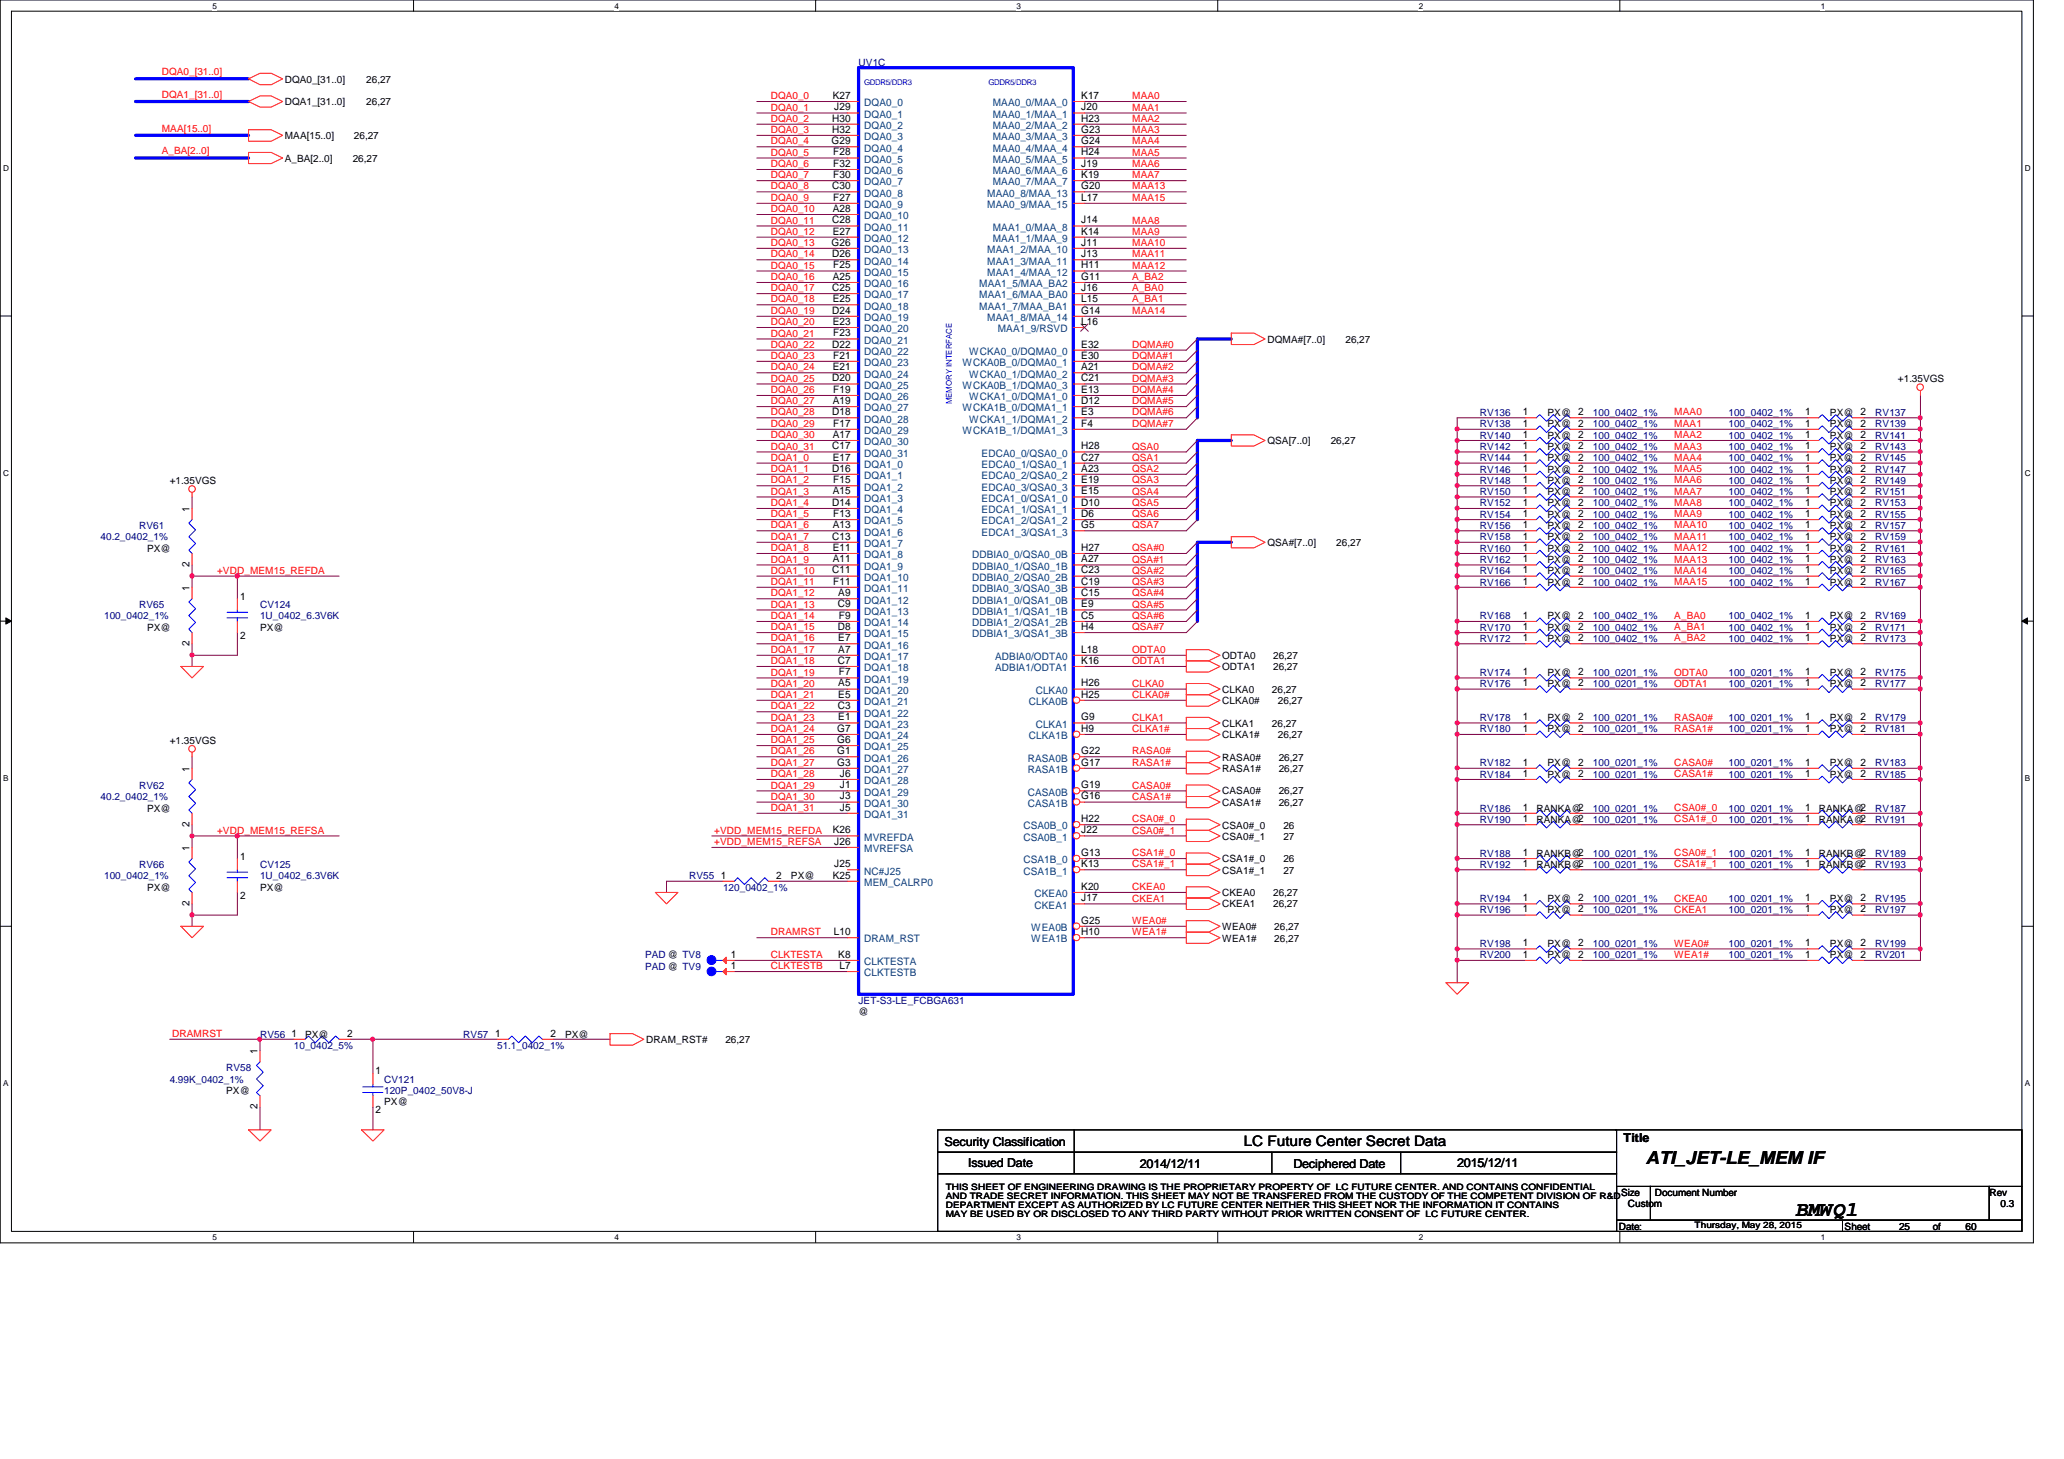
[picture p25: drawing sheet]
<svg xmlns="http://www.w3.org/2000/svg" width="297mm" height="210mm" viewBox="0 0 297 210" stroke-linecap="round" stroke-linejoin="round" font-family="sans-serif">
<defs><g id="words">
<text font-size="3" x="258.5" y="174.9">BMWQ1</text>
<text font-size="2.6" x="236.9" y="167.5">ATI_JET-LE_MEM IF</text>
<text font-size="2.1" x="179" y="164.9">LC Future Center Secret Data</text>
<g font-size="1.8">
<text x="135.9" y="164.8">Security Classification</text>
<text x="139.3" y="167.9">Issued Date</text>
<text x="209.7" y="167.9">2015/12/11</text>
<text x="233.6" y="164.3">Title</text>
<text x="164" y="168.1">2014/12/11</text>
<text x="186.1" y="168.1">Deciphered Date</text>
</g>
<g font-size="1.5">
<text x="119.8" y="17.5">H30</text>
<text x="119.8" y="14.2">K27</text>
<text x="120.1" y="15.9">J29</text>
<text x="155.6" y="14.2">K17</text>
<text x="155.6" y="15.9">J20</text>
<text x="155.6" y="17.5">H23</text>
<text x="119.7" y="20.7">G29</text>
<text x="119.8" y="19.1">H32</text>
<text x="119.9" y="22.4">F28</text>
<text x="155.6" y="19.1">G23</text>
<text x="155.6" y="20.7">G24</text>
<text x="155.6" y="22.4">H24</text>
<text x="119.8" y="27.2">C30</text>
<text x="119.9" y="24">F32</text>
<text x="119.9" y="25.6">F30</text>
<text x="119.9" y="28.9">F27</text>
<text x="155.6" y="24">J19</text>
<text x="155.6" y="25.6">K19</text>
<text x="155.6" y="27.2">G20</text>
<text x="155.6" y="28.9">L17</text>
<text x="119.7" y="35.3">G26</text>
<text x="119.8" y="32.1">C28</text>
<text x="119.8" y="30.5">A28</text>
<text x="119.8" y="33.7">E27</text>
<text x="155.6" y="32.1">J14</text>
<text x="155.6" y="33.7">K14</text>
<text x="155.6" y="35.3">J11</text>
<text x="119.8" y="37">D26</text>
<text x="119.8" y="41.9">C25</text>
<text x="119.8" y="40.3">A25</text>
<text x="119.9" y="38.6">F25</text>
<text x="155.6" y="40.3">G11</text>
<text x="155.6" y="41.9">J16</text>
<text x="155.6" y="37">J13</text>
<text x="155.6" y="38.6">H11</text>
<text x="119.8" y="45.1">D24</text>
<text x="119.8" y="43.5">E25</text>
<text x="119.8" y="46.7">E23</text>
<text x="155.6" y="46.7">L16</text>
<text x="155.6" y="43.5">L15</text>
<text x="155.6" y="45.1">G14</text>
<text x="119.8" y="50">D22</text>
<text x="119.8" y="53.3">E21</text>
<text x="119.9" y="48.4">F23</text>
<text x="119.9" y="51.6">F21</text>
<text x="155.6" y="50">E32</text>
<text x="155.6" y="53.3">A21</text>
<text x="155.6" y="51.6">E30</text>
<text x="119.8" y="54.9">D20</text>
<text x="119.8" y="59.7">D18</text>
<text x="119.8" y="58.1">A19</text>
<text x="119.9" y="56.5">F19</text>
<text x="155.6" y="56.5">E13</text>
<text x="155.6" y="59.7">E3</text>
<text x="155.6" y="54.9">C21</text>
<text x="155.6" y="58.1">D12</text>
<text x="219.2" y="59.7">1</text>
<text x="259.8" y="59.7">1</text>
<text x="119.8" y="64.6">C17</text>
<text x="119.8" y="63">A17</text>
<text x="119.9" y="61.4">F17</text>
<text x="155.6" y="64.6">H28</text>
<text x="155.6" y="61.4">F4</text>
<text x="219.2" y="63">1</text>
<text x="219.2" y="64.6">1</text>
<text x="219.2" y="61.4">1</text>
<text x="259.8" y="61.4">1</text>
<text x="259.8" y="63">1</text>
<text x="259.8" y="64.6">1</text>
<text x="119.8" y="67.9">D16</text>
<text x="119.8" y="66.3">E17</text>
<text x="119.8" y="71.1">A15</text>
<text x="119.9" y="69.5">F15</text>
<text x="155.6" y="66.3">C27</text>
<text x="155.6" y="67.9">A23</text>
<text x="155.6" y="69.5">E19</text>
<text x="155.6" y="71.1">E15</text>
<text x="219.2" y="67.9">1</text>
<text x="219.2" y="71.1">1</text>
<text x="219.2" y="66.3">1</text>
<text x="219.2" y="69.5">1</text>
<text x="259.8" y="71.1">1</text>
<text x="259.8" y="66.3">1</text>
<text x="259.8" y="69.5">1</text>
<text x="259.8" y="67.9">1</text>
<text x="27.3" y="73.6" transform="rotate(-90 27.3 73.6)">1</text>
<text x="119.8" y="72.8">D14</text>
<text x="119.8" y="77.6">C13</text>
<text x="119.8" y="76">A13</text>
<text x="119.9" y="74.4">F13</text>
<text x="155.6" y="72.8">D10</text>
<text x="155.6" y="74.4">D6</text>
<text x="155.6" y="76">G5</text>
<text x="219.2" y="74.4">1</text>
<text x="219.2" y="72.8">1</text>
<text x="219.2" y="76">1</text>
<text x="219.2" y="77.6">1</text>
<text x="259.8" y="76">1</text>
<text x="259.8" y="74.4">1</text>
<text x="259.8" y="77.6">1</text>
<text x="259.8" y="72.8">1</text>
<text x="27.3" y="81.6" transform="rotate(-90 27.3 81.6)">2</text>
<text x="119.8" y="82.5">C11</text>
<text x="119.8" y="79.2">E11</text>
<text x="119.8" y="80.9">A11</text>
<text x="155.6" y="79.2">H27</text>
<text x="155.6" y="80.9">A27</text>
<text x="155.6" y="82.5">C23</text>
<text x="219.2" y="79.2">1</text>
<text x="219.2" y="80.9">1</text>
<text x="219.2" y="82.5">1</text>
<text x="259.8" y="82.5">1</text>
<text x="259.8" y="80.9">1</text>
<text x="259.8" y="79.2">1</text>
<text x="27.3" y="85" transform="rotate(-90 27.3 85)">1</text>
<text x="34.5" y="86.3">1</text>
<text x="119.9" y="84.1">F11</text>
<text x="120.6" y="87.4">C9</text>
<text x="120.6" y="85.8">A9</text>
<text x="120.7" y="89">F9</text>
<text x="155.6" y="84.1">C19</text>
<text x="155.6" y="85.8">C15</text>
<text x="155.6" y="87.4">E9</text>
<text x="155.6" y="89">C5</text>
<text x="219.2" y="89">1</text>
<text x="219.2" y="84.1">1</text>
<text x="259.8" y="89">1</text>
<text x="259.8" y="84.1">1</text>
<text x="27.3" y="93" transform="rotate(-90 27.3 93)">2</text>
<text x="34.5" y="91.9">2</text>
<text x="120.6" y="90.6">D8</text>
<text x="120.6" y="95.5">C7</text>
<text x="120.6" y="92.2">E7</text>
<text x="120.6" y="93.9">A7</text>
<text x="155.6" y="93.9">L18</text>
<text x="155.6" y="95.5">K16</text>
<text x="155.6" y="90.6">H4</text>
<text x="219.2" y="90.6">1</text>
<text x="219.2" y="92.2">1</text>
<text x="259.8" y="90.6">1</text>
<text x="259.8" y="92.2">1</text>
<text x="120.6" y="98.8">A5</text>
<text x="120.6" y="100.4">E5</text>
<text x="120.7" y="97.2">F7</text>
<text x="155.6" y="98.8">H26</text>
<text x="155.6" y="100.4">H25</text>
<text x="219.2" y="98.8">1</text>
<text x="219.2" y="97.2">1</text>
<text x="259.8" y="98.8">1</text>
<text x="259.8" y="97.2">1</text>
<text x="120.5" y="105.3">G7</text>
<text x="120.5" y="106.9">G6</text>
<text x="120.6" y="102">C3</text>
<text x="120.6" y="103.6">E1</text>
<text x="155.6" y="103.6">G9</text>
<text x="155.6" y="105.3">H9</text>
<text x="219.2" y="105.3">1</text>
<text x="219.2" y="103.6">1</text>
<text x="259.8" y="105.3">1</text>
<text x="259.8" y="103.6">1</text>
<text x="27.3" y="111" transform="rotate(-90 27.3 111)">1</text>
<text x="120.5" y="108.5">G1</text>
<text x="120.5" y="110.2">G3</text>
<text x="120.9" y="111.8">J6</text>
<text x="120.9" y="113.4">J1</text>
<text x="155.6" y="113.4">G19</text>
<text x="155.6" y="108.5">G22</text>
<text x="155.6" y="110.2">G17</text>
<text x="219.2" y="110.2">1</text>
<text x="219.2" y="111.8">1</text>
<text x="259.8" y="111.8">1</text>
<text x="259.8" y="110.2">1</text>
<text x="27.3" y="119" transform="rotate(-90 27.3 119)">2</text>
<text x="119.8" y="119.9">K26</text>
<text x="120.9" y="115">J3</text>
<text x="120.9" y="116.6">J5</text>
<text x="155.6" y="115">G16</text>
<text x="155.6" y="118.3">H22</text>
<text x="155.6" y="119.9">J22</text>
<text x="219.2" y="116.6">1</text>
<text x="219.2" y="118.3">1</text>
<text x="259.8" y="116.6">1</text>
<text x="259.8" y="118.3">1</text>
<text x="27.3" y="122.4" transform="rotate(-90 27.3 122.4)">1</text>
<text x="34.5" y="123.7">1</text>
<text x="120.1" y="121.5">J26</text>
<text x="120.1" y="124.8">J25</text>
<text x="155.6" y="123.1">G13</text>
<text x="155.6" y="124.8">K13</text>
<text x="219.2" y="124.8">1</text>
<text x="219.2" y="123.1">1</text>
<text x="259.8" y="124.8">1</text>
<text x="259.8" y="123.1">1</text>
<text x="27.3" y="130.3" transform="rotate(-90 27.3 130.3)">2</text>
<text x="34.5" y="129.3">2</text>
<text x="103.8" y="126.4">1</text>
<text x="111.7" y="126.4">2</text>
<text x="119.8" y="126.4">K25</text>
<text x="155.6" y="128">K20</text>
<text x="155.6" y="129.7">J17</text>
<text x="219.2" y="131.3">1</text>
<text x="219.2" y="129.7">1</text>
<text x="259.8" y="131.3">1</text>
<text x="259.8" y="129.7">1</text>
<text x="105.2" y="137.8">1</text>
<text x="120" y="134.5">L10</text>
<text x="120.6" y="137.8">K8</text>
<text x="155.6" y="132.9">G25</text>
<text x="155.6" y="134.5">H10</text>
<text x="219.2" y="136.1">1</text>
<text x="219.2" y="137.8">1</text>
<text x="259.8" y="136.1">1</text>
<text x="259.8" y="137.8">1</text>
<text x="105.2" y="139.4">1</text>
<text x="120.8" y="139.4">L7</text>
<text x="41.9" y="149.1">1</text>
<text x="50" y="149.1">2</text>
<text x="71.2" y="149.1">1</text>
<text x="79.2" y="149.1">2</text>
<text x="37" y="151.6" transform="rotate(-90 37 151.6)">1</text>
<text x="54.1" y="154.6">1</text>
<text x="37" y="159.6" transform="rotate(-90 37 159.6)">2</text>
<text x="54.1" y="160.1">2</text>
</g>
<g font-size="1.5" fill="#004080">
<text x="124.4" y="15.3">DQA0_0</text>
<text x="124.4" y="16.9">DQA0_1</text>
<text x="142.9" y="15.3">MAA0_0/MAA_0</text>
<text x="142.9" y="16.9">MAA0_1/MAA_1</text>
<text x="124.4" y="18.5">DQA0_2</text>
<text x="124.4" y="20.2">DQA0_3</text>
<text x="124.4" y="21.8">DQA0_4</text>
<text x="124.4" y="23.4">DQA0_5</text>
<text x="142.9" y="18.5">MAA0_2/MAA_2</text>
<text x="142.9" y="20.2">MAA0_3/MAA_3</text>
<text x="142.9" y="21.8">MAA0_4/MAA_4</text>
<text x="142.9" y="23.4">MAA0_5/MAA_5</text>
<text x="124.4" y="25.1">DQA0_6</text>
<text x="124.4" y="26.7">DQA0_7</text>
<text x="124.4" y="28.3">DQA0_8</text>
<text x="124.4" y="29.9">DQA0_9</text>
<text x="142.1" y="28.3">MAA0_8/MAA_13</text>
<text x="142.1" y="29.9">MAA0_9/MAA_15</text>
<text x="142.9" y="25.1">MAA0_6/MAA_6</text>
<text x="142.9" y="26.7">MAA0_7/MAA_7</text>
<text x="124.4" y="31.5">DQA0_10</text>
<text x="124.4" y="33.2">DQA0_11</text>
<text x="124.4" y="34.8">DQA0_12</text>
<text x="142.9" y="33.2">MAA1_0/MAA_8</text>
<text x="142.9" y="34.8">MAA1_1/MAA_9</text>
<text x="124.4" y="36.4">DQA0_13</text>
<text x="124.4" y="38.1">DQA0_14</text>
<text x="124.4" y="39.7">DQA0_15</text>
<text x="124.4" y="41.3">DQA0_16</text>
<text x="140.9" y="41.3">MAA1_5/MAA_BA2</text>
<text x="142.1" y="36.4">MAA1_2/MAA_10</text>
<text x="142.1" y="38.1">MAA1_3/MAA_11</text>
<text x="142.1" y="39.7">MAA1_4/MAA_12</text>
<text x="124.4" y="42.9">DQA0_17</text>
<text x="124.4" y="44.5">DQA0_18</text>
<text x="124.4" y="46.2">DQA0_19</text>
<text x="124.4" y="47.8">DQA0_20</text>
<text x="140.9" y="42.9">MAA1_6/MAA_BA0</text>
<text x="140.9" y="44.5">MAA1_7/MAA_BA1</text>
<text x="142.1" y="46.2">MAA1_8/MAA_14</text>
<text x="143.6" y="47.8">MAA1_9/RSVD</text>
<text x="124.4" y="49.4">DQA0_21</text>
<text x="124.4" y="51.1">DQA0_22</text>
<text x="124.4" y="52.7">DQA0_23</text>
<text x="138.5" y="52.7">WCKA0B_0/DQMA0_1</text>
<text x="139.5" y="51.1">WCKA0_0/DQMA0_0</text>
<text x="124.4" y="54.3">DQA0_24</text>
<text x="124.4" y="55.9">DQA0_25</text>
<text x="124.4" y="57.6">DQA0_26</text>
<text x="124.4" y="59.2">DQA0_27</text>
<text x="138.5" y="55.9">WCKA0B_1/DQMA0_3</text>
<text x="138.5" y="59.2">WCKA1B_0/DQMA1_1</text>
<text x="139.5" y="54.3">WCKA0_1/DQMA0_2</text>
<text x="139.5" y="57.6">WCKA1_0/DQMA1_0</text>
<text x="124.4" y="60.8">DQA0_28</text>
<text x="124.4" y="62.4">DQA0_29</text>
<text x="124.4" y="64">DQA0_30</text>
<text x="124.4" y="65.7">DQA0_31</text>
<text x="138.5" y="62.4">WCKA1B_1/DQMA1_3</text>
<text x="139.5" y="60.8">WCKA1_1/DQMA1_2</text>
<text x="141.3" y="65.7">EDCA0_0/QSA0_0</text>
<text x="124.4" y="67.3">DQA1_0</text>
<text x="124.4" y="68.9">DQA1_1</text>
<text x="124.4" y="70.6">DQA1_2</text>
<text x="141.3" y="67.3">EDCA0_1/QSA0_1</text>
<text x="141.3" y="68.9">EDCA0_2/QSA0_2</text>
<text x="141.3" y="70.6">EDCA0_3/QSA0_3</text>
<text x="124.4" y="72.2">DQA1_3</text>
<text x="124.4" y="73.8">DQA1_4</text>
<text x="124.4" y="75.4">DQA1_5</text>
<text x="124.4" y="77">DQA1_6</text>
<text x="141.3" y="72.2">EDCA1_0/QSA1_0</text>
<text x="141.3" y="73.8">EDCA1_1/QSA1_1</text>
<text x="141.3" y="75.4">EDCA1_2/QSA1_2</text>
<text x="141.3" y="77">EDCA1_3/QSA1_3</text>
<text x="124.4" y="78.7">DQA1_7</text>
<text x="124.4" y="80.3">DQA1_8</text>
<text x="124.4" y="82">DQA1_9</text>
<text x="124.4" y="83.6">DQA1_10</text>
<text x="139.9" y="80.3">DDBIA0_0/QSA0_0B</text>
<text x="139.9" y="82">DDBIA0_1/QSA0_1B</text>
<text x="139.9" y="83.6">DDBIA0_2/QSA0_2B</text>
<text x="124.4" y="85.2">DQA1_11</text>
<text x="124.4" y="86.8">DQA1_12</text>
<text x="124.4" y="88.4">DQA1_13</text>
<text x="139.9" y="85.2">DDBIA0_3/QSA0_3B</text>
<text x="139.9" y="86.8">DDBIA1_0/QSA1_0B</text>
<text x="139.9" y="88.4">DDBIA1_1/QSA1_1B</text>
<text x="124.4" y="90.1">DQA1_14</text>
<text x="124.4" y="91.7">DQA1_15</text>
<text x="124.4" y="93.3">DQA1_16</text>
<text x="124.4" y="95">DQA1_17</text>
<text x="139.9" y="90.1">DDBIA1_2/QSA1_2B</text>
<text x="139.9" y="91.7">DDBIA1_3/QSA1_3B</text>
<text x="143.2" y="95">ADBIA0/ODTA0</text>
<text x="124.4" y="96.6">DQA1_18</text>
<text x="124.4" y="98.2">DQA1_19</text>
<text x="124.4" y="99.8">DQA1_20</text>
<text x="124.4" y="101.4">DQA1_21</text>
<text x="143.2" y="96.6">ADBIA1/ODTA1</text>
<text x="148.1" y="101.4">CLKA0B</text>
<text x="149.1" y="99.8">CLKA0</text>
<text x="124.4" y="103.1">DQA1_22</text>
<text x="124.4" y="104.7">DQA1_23</text>
<text x="124.4" y="106.3">DQA1_24</text>
<text x="124.4" y="107.9">DQA1_25</text>
<text x="148.1" y="106.3">CLKA1B</text>
<text x="149.1" y="104.7">CLKA1</text>
<text x="124.4" y="109.6">DQA1_26</text>
<text x="124.4" y="111.2">DQA1_27</text>
<text x="124.4" y="112.8">DQA1_28</text>
<text x="147.9" y="109.6">RASA0B</text>
<text x="147.9" y="111.2">RASA1B</text>
<text x="124.4" y="114.5">DQA1_29</text>
<text x="124.4" y="116.1">DQA1_30</text>
<text x="124.4" y="117.7">DQA1_31</text>
<text x="147.3" y="119.3">CSA0B_0</text>
<text x="147.9" y="114.5">CASA0B</text>
<text x="147.9" y="116.1">CASA1B</text>
<text x="124.4" y="120.9">MVREFDA</text>
<text x="124.4" y="122.6">MVREFSA</text>
<text x="124.4" y="125.8">NC#J25</text>
<text x="147.3" y="120.9">CSA0B_1</text>
<text x="147.3" y="124.2">CSA1B_0</text>
<text x="147.3" y="125.8">CSA1B_1</text>
<text x="124.4" y="127.5">MEM_CALRP0</text>
<text x="148.9" y="129.1">CKEA0</text>
<text x="148.9" y="130.7">CKEA1</text>
<text x="124.4" y="135.6">DRAM_RST</text>
<text x="148.4" y="133.9">WEA0B</text>
<text x="148.4" y="135.6">WEA1B</text>
<text x="124.4" y="138.9">CLKTESTA</text>
<text x="124.4" y="140.5">CLKTESTB</text>
</g>
<g font-size="1.4" fill="#f00">
<text x="23.3" y="10.8">DQA0_[31..0]</text>
<text x="23.3" y="14.1">DQA1_[31..0]</text>
<text x="110.9" y="14.3">DQA0_0</text>
<text x="110.9" y="15.9">DQA0_1</text>
<text x="110.9" y="17.5">DQA0_2</text>
<text x="162.9" y="14.3">MAA0</text>
<text x="162.9" y="15.9">MAA1</text>
<text x="162.9" y="17.5">MAA2</text>
<text x="23.3" y="22.2">A_BA[2..0]</text>
<text x="23.3" y="19">MAA[15..0]</text>
<text x="110.9" y="19.1">DQA0_3</text>
<text x="110.9" y="20.8">DQA0_4</text>
<text x="110.9" y="22.4">DQA0_5</text>
<text x="162.9" y="19.1">MAA3</text>
<text x="162.9" y="20.8">MAA4</text>
<text x="162.9" y="22.4">MAA5</text>
<text x="110.9" y="24">DQA0_6</text>
<text x="110.9" y="25.7">DQA0_7</text>
<text x="110.9" y="27.3">DQA0_8</text>
<text x="110.9" y="28.9">DQA0_9</text>
<text x="162.9" y="24">MAA6</text>
<text x="162.9" y="25.7">MAA7</text>
<text x="162.9" y="27.3">MAA13</text>
<text x="162.9" y="28.9">MAA15</text>
<text x="110.9" y="30.5">DQA0_10</text>
<text x="110.9" y="32.2">DQA0_11</text>
<text x="110.9" y="33.8">DQA0_12</text>
<text x="110.9" y="35.4">DQA0_13</text>
<text x="162.9" y="32.2">MAA8</text>
<text x="162.9" y="33.8">MAA9</text>
<text x="162.9" y="35.4">MAA10</text>
<text x="110.9" y="37">DQA0_14</text>
<text x="110.9" y="38.7">DQA0_15</text>
<text x="110.9" y="40.3">DQA0_16</text>
<text x="110.9" y="41.9">DQA0_17</text>
<text x="162.9" y="37">MAA11</text>
<text x="162.9" y="38.7">MAA12</text>
<text x="162.9" y="40.3">A_BA2</text>
<text x="162.9" y="41.9">A_BA0</text>
<text x="110.9" y="43.5">DQA0_18</text>
<text x="110.9" y="45.2">DQA0_19</text>
<text x="110.9" y="46.8">DQA0_20</text>
<text x="162.9" y="43.5">A_BA1</text>
<text x="162.9" y="45.2">MAA14</text>
<text x="110.9" y="48.4">DQA0_21</text>
<text x="110.9" y="50">DQA0_22</text>
<text x="110.9" y="51.6">DQA0_23</text>
<text x="110.9" y="53.3">DQA0_24</text>
<text x="162.9" y="50">DQMA#0</text>
<text x="162.9" y="51.6">DQMA#1</text>
<text x="162.9" y="53.3">DQMA#2</text>
<text x="110.9" y="54.9">DQA0_25</text>
<text x="110.9" y="56.6">DQA0_26</text>
<text x="110.9" y="58.2">DQA0_27</text>
<text x="110.9" y="59.8">DQA0_28</text>
<text x="162.9" y="54.9">DQMA#3</text>
<text x="162.9" y="56.6">DQMA#4</text>
<text x="162.9" y="58.2">DQMA#5</text>
<text x="162.9" y="59.8">DQMA#6</text>
<text x="241" y="59.8">MAA0</text>
<text x="110.9" y="61.4">DQA0_29</text>
<text x="110.9" y="63">DQA0_30</text>
<text x="110.9" y="64.7">DQA0_31</text>
<text x="162.9" y="61.4">DQMA#7</text>
<text x="162.9" y="64.7">QSA0</text>
<text x="241" y="61.4">MAA1</text>
<text x="241" y="63">MAA2</text>
<text x="241" y="64.7">MAA3</text>
<text x="110.9" y="66.3">DQA1_0</text>
<text x="110.9" y="67.9">DQA1_1</text>
<text x="110.9" y="69.6">DQA1_2</text>
<text x="110.9" y="71.2">DQA1_3</text>
<text x="162.9" y="66.3">QSA1</text>
<text x="162.9" y="67.9">QSA2</text>
<text x="162.9" y="69.6">QSA3</text>
<text x="162.9" y="71.2">QSA4</text>
<text x="241" y="66.3">MAA4</text>
<text x="241" y="67.9">MAA5</text>
<text x="241" y="69.6">MAA6</text>
<text x="241" y="71.2">MAA7</text>
<text x="110.9" y="72.8">DQA1_4</text>
<text x="110.9" y="74.4">DQA1_5</text>
<text x="110.9" y="76">DQA1_6</text>
<text x="110.9" y="77.7">DQA1_7</text>
<text x="162.9" y="72.8">QSA5</text>
<text x="162.9" y="74.4">QSA6</text>
<text x="162.9" y="76">QSA7</text>
<text x="241" y="72.8">MAA8</text>
<text x="241" y="74.4">MAA9</text>
<text x="241" y="76">MAA10</text>
<text x="241" y="77.7">MAA11</text>
<text x="31.2" y="82.5">+VDD_MEM15_REFDA</text>
<text x="110.9" y="79.3">DQA1_8</text>
<text x="110.9" y="80.9">DQA1_9</text>
<text x="110.9" y="82.5">DQA1_10</text>
<text x="162.9" y="79.3">QSA#0</text>
<text x="162.9" y="80.9">QSA#1</text>
<text x="162.9" y="82.5">QSA#2</text>
<text x="241" y="79.3">MAA12</text>
<text x="241" y="80.9">MAA13</text>
<text x="241" y="82.5">MAA14</text>
<text x="110.9" y="84.2">DQA1_11</text>
<text x="110.9" y="85.8">DQA1_12</text>
<text x="110.9" y="87.4">DQA1_13</text>
<text x="110.9" y="89.1">DQA1_14</text>
<text x="162.9" y="84.2">QSA#3</text>
<text x="162.9" y="85.8">QSA#4</text>
<text x="162.9" y="87.4">QSA#5</text>
<text x="162.9" y="89.1">QSA#6</text>
<text x="241" y="89.1">A_BA0</text>
<text x="241" y="84.2">MAA15</text>
<text x="110.9" y="90.7">DQA1_15</text>
<text x="110.9" y="92.3">DQA1_16</text>
<text x="110.9" y="93.9">DQA1_17</text>
<text x="110.9" y="95.5">DQA1_18</text>
<text x="162.9" y="93.9">ODTA0</text>
<text x="162.9" y="95.5">ODTA1</text>
<text x="162.9" y="90.7">QSA#7</text>
<text x="241" y="90.7">A_BA1</text>
<text x="241" y="92.3">A_BA2</text>
<text x="110.9" y="97.2">DQA1_19</text>
<text x="110.9" y="98.8">DQA1_20</text>
<text x="110.9" y="100.4">DQA1_21</text>
<text x="162.9" y="98.8">CLKA0</text>
<text x="162.9" y="100.4">CLKA0#</text>
<text x="241" y="97.2">ODTA0</text>
<text x="241" y="98.8">ODTA1</text>
<text x="110.9" y="102.1">DQA1_22</text>
<text x="110.9" y="103.7">DQA1_23</text>
<text x="110.9" y="105.3">DQA1_24</text>
<text x="110.9" y="106.9">DQA1_25</text>
<text x="162.9" y="103.7">CLKA1</text>
<text x="162.9" y="105.3">CLKA1#</text>
<text x="241" y="103.7">RASA0#</text>
<text x="241" y="105.3">RASA1#</text>
<text x="110.9" y="108.5">DQA1_26</text>
<text x="110.9" y="110.2">DQA1_27</text>
<text x="110.9" y="111.8">DQA1_28</text>
<text x="110.9" y="113.5">DQA1_29</text>
<text x="162.9" y="113.5">CASA0#</text>
<text x="162.9" y="108.5">RASA0#</text>
<text x="162.9" y="110.2">RASA1#</text>
<text x="241" y="110.2">CASA0#</text>
<text x="241" y="111.8">CASA1#</text>
<text x="31.2" y="119.9">+VDD_MEM15_REFSA</text>
<text x="102.8" y="119.9">+VDD_MEM15_REFDA</text>
<text x="110.9" y="115.1">DQA1_30</text>
<text x="110.9" y="116.7">DQA1_31</text>
<text x="162.9" y="118.3">CSA0#_0</text>
<text x="162.9" y="115.1">CASA1#</text>
<text x="162.9" y="119.9">CSA0#_1</text>
<text x="241" y="116.7">CSA0#_0</text>
<text x="241" y="118.3">CSA1#_0</text>
<text x="102.8" y="121.6">+VDD_MEM15_REFSA</text>
<text x="162.9" y="123.2">CSA1#_0</text>
<text x="162.9" y="124.8">CSA1#_1</text>
<text x="241" y="124.8">CSA1#_1</text>
<text x="241" y="123.2">CSA0#_1</text>
<text x="162.9" y="128.1">CKEA0</text>
<text x="162.9" y="129.7">CKEA1</text>
<text x="241" y="129.7">CKEA0</text>
<text x="241" y="131.3">CKEA1</text>
<text x="110.9" y="134.6">DRAMRST</text>
<text x="110.9" y="137.8">CLKTESTA</text>
<text x="162.9" y="132.9">WEA0#</text>
<text x="162.9" y="134.6">WEA1#</text>
<text x="241" y="136.2">WEA0#</text>
<text x="241" y="137.8">WEA1#</text>
<text x="110.9" y="139.4">CLKTESTB</text>
<text x="24.8" y="149.2">DRAMRST</text>
</g>
<g font-size="1.4">
<text x="41" y="11.9">DQA0_[31..0]</text>
<text x="52.7" y="11.9">26,27</text>
<text x="41" y="15.2">DQA1_[31..0]</text>
<text x="52.7" y="15.2">26,27</text>
<text x="41" y="23.3">A_BA[2..0]</text>
<text x="41" y="20">MAA[15..0]</text>
<text x="50.8" y="23.3">26,27</text>
<text x="50.9" y="20">26,27</text>
<text x="182.4" y="49.3">DQMA#[7..0]</text>
<text x="193.6" y="49.3">26,27</text>
<text x="222.7" y="59.9">PX@ 2</text>
<text x="263.4" y="59.9">PX@ 2</text>
<text x="273.1" y="55">+1.35VGS</text>
<text x="182.4" y="63.9">QSA[7..0]</text>
<text x="191.5" y="63.9">26,27</text>
<text x="222.7" y="63.1">PX@ 2</text>
<text x="222.7" y="64.7">PX@ 2</text>
<text x="222.7" y="61.5">PX@ 2</text>
<text x="263.4" y="61.5">PX@ 2</text>
<text x="263.4" y="63.1">PX@ 2</text>
<text x="263.4" y="64.7">PX@ 2</text>
<text x="24.4" y="69.6">+1.35VGS</text>
<text x="222.7" y="68">PX@ 2</text>
<text x="222.7" y="71.2">PX@ 2</text>
<text x="222.7" y="66.4">PX@ 2</text>
<text x="222.7" y="69.6">PX@ 2</text>
<text x="263.4" y="71.2">PX@ 2</text>
<text x="263.4" y="66.4">PX@ 2</text>
<text x="263.4" y="69.6">PX@ 2</text>
<text x="263.4" y="68">PX@ 2</text>
<text x="222.7" y="74.5">PX@ 2</text>
<text x="222.7" y="72.9">PX@ 2</text>
<text x="222.7" y="76.1">PX@ 2</text>
<text x="222.7" y="77.7">PX@ 2</text>
<text x="263.4" y="76.1">PX@ 2</text>
<text x="263.4" y="74.5">PX@ 2</text>
<text x="263.4" y="77.7">PX@ 2</text>
<text x="263.4" y="72.9">PX@ 2</text>
<text x="21.2" y="79.4">PX@</text>
<text x="182.4" y="78.6">QSA#[7..0]</text>
<text x="192.3" y="78.6">26,27</text>
<text x="222.7" y="79.4">PX@ 2</text>
<text x="222.7" y="81">PX@ 2</text>
<text x="222.7" y="82.6">PX@ 2</text>
<text x="263.4" y="82.6">PX@ 2</text>
<text x="263.4" y="81">PX@ 2</text>
<text x="263.4" y="79.4">PX@ 2</text>
<text x="222.7" y="89.1">PX@ 2</text>
<text x="222.7" y="84.2">PX@ 2</text>
<text x="263.4" y="89.1">PX@ 2</text>
<text x="263.4" y="84.2">PX@ 2</text>
<text x="21.2" y="90.8">PX@</text>
<text x="37.4" y="90.8">PX@</text>
<text x="175.9" y="94.8">ODTA0</text>
<text x="183.2" y="94.8">26,27</text>
<text x="222.7" y="90.8">PX@ 2</text>
<text x="222.7" y="92.4">PX@ 2</text>
<text x="263.4" y="90.8">PX@ 2</text>
<text x="263.4" y="92.4">PX@ 2</text>
<text x="175.9" y="99.7">CLKA0</text>
<text x="175.9" y="101.3">CLKA0#</text>
<text x="175.9" y="96.4">ODTA1</text>
<text x="183" y="99.7">26,27</text>
<text x="183.2" y="96.4">26,27</text>
<text x="183.9" y="101.3">26,27</text>
<text x="222.7" y="98.9">PX@ 2</text>
<text x="222.7" y="97.2">PX@ 2</text>
<text x="263.4" y="98.9">PX@ 2</text>
<text x="263.4" y="97.2">PX@ 2</text>
<text x="24.4" y="107">+1.35VGS</text>
<text x="175.9" y="104.6">CLKA1</text>
<text x="175.9" y="106.2">CLKA1#</text>
<text x="183" y="104.6">26,27</text>
<text x="183.9" y="106.2">26,27</text>
<text x="222.7" y="105.4">PX@ 2</text>
<text x="222.7" y="103.8">PX@ 2</text>
<text x="263.4" y="105.4">PX@ 2</text>
<text x="263.4" y="103.8">PX@ 2</text>
<text x="175.9" y="109.4">RASA0#</text>
<text x="175.9" y="111.1">RASA1#</text>
<text x="184" y="109.4">26,27</text>
<text x="184" y="111.1">26,27</text>
<text x="222.7" y="110.2">PX@ 2</text>
<text x="222.7" y="111.9">PX@ 2</text>
<text x="263.4" y="111.9">PX@ 2</text>
<text x="263.4" y="110.2">PX@ 2</text>
<text x="21.2" y="116.8">PX@</text>
<text x="175.9" y="119.2">CSA0#_0</text>
<text x="175.9" y="114.3">CASA0#</text>
<text x="175.9" y="116">CASA1#</text>
<text x="184" y="114.3">26,27</text>
<text x="184" y="116">26,27</text>
<text x="184.7" y="119.2">26</text>
<text x="221.1" y="116.8">RANKA@2</text>
<text x="221.1" y="118.4">RANKA@2</text>
<text x="261.7" y="116.8">RANKA@2</text>
<text x="261.7" y="118.4">RANKA@2</text>
<text x="175.9" y="120.8">CSA0#_1</text>
<text x="175.9" y="125.7">CSA1#_1</text>
<text x="175.9" y="124.1">CSA1#_0</text>
<text x="184.7" y="124.1">26</text>
<text x="184.7" y="120.8">27</text>
<text x="184.7" y="125.7">27</text>
<text x="221.1" y="124.9">RANKB@2</text>
<text x="221.1" y="123.3">RANKB@2</text>
<text x="261.7" y="124.9">RANKB@2</text>
<text x="261.7" y="123.3">RANKB@2</text>
<text x="21.2" y="128.1">PX@</text>
<text x="37.4" y="128.1">PX@</text>
<text x="113.8" y="126.5">PX@</text>
<text x="175.9" y="128.9">CKEA0</text>
<text x="175.9" y="130.6">CKEA1</text>
<text x="183.2" y="128.9">26,27</text>
<text x="183.2" y="130.6">26,27</text>
<text x="222.7" y="131.4">PX@ 2</text>
<text x="222.7" y="129.8">PX@ 2</text>
<text x="263.4" y="131.4">PX@ 2</text>
<text x="263.4" y="129.8">PX@ 2</text>
<text x="175.9" y="133.8">WEA0#</text>
<text x="175.9" y="135.5">WEA1#</text>
<text x="183.4" y="133.8">26,27</text>
<text x="183.4" y="135.5">26,27</text>
<text x="222.7" y="136.3">PX@ 2</text>
<text x="222.7" y="137.9">PX@ 2</text>
<text x="263.4" y="136.3">PX@ 2</text>
<text x="263.4" y="137.9">PX@ 2</text>
<text x="43.9" y="149.3">PX@</text>
<text x="81.3" y="149.3">PX@</text>
<text x="123.6" y="146">@</text>
<text x="93" y="150.1">DRAM_RST#</text>
<text x="104.4" y="150.1">26,27</text>
<text x="32.6" y="157.4">PX@</text>
<text x="55.3" y="159">PX@</text>
<text x="233.3" y="172">Size</text>
<text x="234.3" y="173.7">Custom</text>
<text x="238.2" y="172">Document Number</text>
<text x="286.3" y="172">Rev</text>
<text x="287.9" y="173.7">0.3</text>
<text x="233" y="176.9">Date:</text>
<text x="265.5" y="176.9">Sheet</text>
<text x="273.3" y="176.9">25</text>
<text x="278.2" y="176.9">of</text>
<text x="282.9" y="176.9">60</text>
</g>
<g font-size="1.4" fill="#000080">
<text x="123.6" y="9.5">UV1C</text>
<text x="213" y="59.9">RV136</text>
<text x="229.2" y="59.9">100_0402_1%</text>
<text x="248.7" y="59.9">100_0402_1%</text>
<text x="269.9" y="59.9">RV137</text>
<text x="213" y="63.1">RV140</text>
<text x="213" y="64.7">RV142</text>
<text x="213" y="61.5">RV138</text>
<text x="229.2" y="63.1">100_0402_1%</text>
<text x="229.2" y="64.7">100_0402_1%</text>
<text x="229.2" y="61.5">100_0402_1%</text>
<text x="248.7" y="61.5">100_0402_1%</text>
<text x="248.7" y="63.1">100_0402_1%</text>
<text x="248.7" y="64.7">100_0402_1%</text>
<text x="269.9" y="61.5">RV139</text>
<text x="269.9" y="63.1">RV141</text>
<text x="269.9" y="64.7">RV143</text>
<text x="213" y="68">RV146</text>
<text x="213" y="71.2">RV150</text>
<text x="213" y="66.4">RV144</text>
<text x="213" y="69.6">RV148</text>
<text x="229.2" y="68">100_0402_1%</text>
<text x="229.2" y="71.2">100_0402_1%</text>
<text x="229.2" y="66.4">100_0402_1%</text>
<text x="229.2" y="69.6">100_0402_1%</text>
<text x="248.7" y="71.2">100_0402_1%</text>
<text x="248.7" y="66.4">100_0402_1%</text>
<text x="248.7" y="69.6">100_0402_1%</text>
<text x="248.7" y="68">100_0402_1%</text>
<text x="269.9" y="71.2">RV151</text>
<text x="269.9" y="66.4">RV145</text>
<text x="269.9" y="69.6">RV149</text>
<text x="269.9" y="68">RV147</text>
<text x="14.5" y="77.7">40.2_0402_1%</text>
<text x="20" y="76.1">RV61</text>
<text x="213" y="74.5">RV154</text>
<text x="213" y="72.9">RV152</text>
<text x="213" y="76.1">RV156</text>
<text x="213" y="77.7">RV158</text>
<text x="229.2" y="74.5">100_0402_1%</text>
<text x="229.2" y="72.9">100_0402_1%</text>
<text x="229.2" y="76.1">100_0402_1%</text>
<text x="229.2" y="77.7">100_0402_1%</text>
<text x="248.7" y="76.1">100_0402_1%</text>
<text x="248.7" y="74.5">100_0402_1%</text>
<text x="248.7" y="77.7">100_0402_1%</text>
<text x="248.7" y="72.9">100_0402_1%</text>
<text x="269.9" y="76.1">RV157</text>
<text x="269.9" y="74.5">RV155</text>
<text x="269.9" y="77.7">RV159</text>
<text x="269.9" y="72.9">RV153</text>
<text x="213" y="79.4">RV160</text>
<text x="213" y="81">RV162</text>
<text x="213" y="82.6">RV164</text>
<text x="229.2" y="79.4">100_0402_1%</text>
<text x="229.2" y="81">100_0402_1%</text>
<text x="229.2" y="82.6">100_0402_1%</text>
<text x="248.7" y="82.6">100_0402_1%</text>
<text x="248.7" y="81">100_0402_1%</text>
<text x="248.7" y="79.4">100_0402_1%</text>
<text x="269.9" y="82.6">RV165</text>
<text x="269.9" y="81">RV163</text>
<text x="269.9" y="79.4">RV161</text>
<text x="15" y="89.1">100_0402_1%</text>
<text x="20" y="87.5">RV65</text>
<text x="37.4" y="87.5">CV124</text>
<text x="37.4" y="89.1">1U_0402_6.3V6K</text>
<text x="213" y="89.1">RV168</text>
<text x="213" y="84.2">RV166</text>
<text x="229.2" y="89.1">100_0402_1%</text>
<text x="229.2" y="84.2">100_0402_1%</text>
<text x="248.7" y="89.1">100_0402_1%</text>
<text x="248.7" y="84.2">100_0402_1%</text>
<text x="269.9" y="89.1">RV169</text>
<text x="269.9" y="84.2">RV167</text>
<text x="213" y="90.8">RV170</text>
<text x="213" y="92.4">RV172</text>
<text x="229.2" y="90.8">100_0402_1%</text>
<text x="229.2" y="92.4">100_0402_1%</text>
<text x="248.7" y="90.8">100_0402_1%</text>
<text x="248.7" y="92.4">100_0402_1%</text>
<text x="269.9" y="90.8">RV171</text>
<text x="269.9" y="92.4">RV173</text>
<text x="213" y="98.9">RV176</text>
<text x="213" y="97.2">RV174</text>
<text x="229.2" y="98.9">100_0201_1%</text>
<text x="229.2" y="97.2">100_0201_1%</text>
<text x="248.7" y="98.9">100_0201_1%</text>
<text x="248.7" y="97.2">100_0201_1%</text>
<text x="269.9" y="98.9">RV177</text>
<text x="269.9" y="97.2">RV175</text>
<text x="213" y="105.4">RV180</text>
<text x="213" y="103.8">RV178</text>
<text x="229.2" y="105.4">100_0201_1%</text>
<text x="229.2" y="103.8">100_0201_1%</text>
<text x="248.7" y="105.4">100_0201_1%</text>
<text x="248.7" y="103.8">100_0201_1%</text>
<text x="269.9" y="105.4">RV181</text>
<text x="269.9" y="103.8">RV179</text>
<text x="20" y="113.5">RV62</text>
<text x="213" y="110.2">RV182</text>
<text x="213" y="111.9">RV184</text>
<text x="229.2" y="110.2">100_0201_1%</text>
<text x="229.2" y="111.9">100_0201_1%</text>
<text x="248.7" y="111.9">100_0201_1%</text>
<text x="248.7" y="110.2">100_0201_1%</text>
<text x="269.9" y="111.9">RV185</text>
<text x="269.9" y="110.2">RV183</text>
<text x="14.5" y="115.1">40.2_0402_1%</text>
<text x="213" y="116.8">RV186</text>
<text x="213" y="118.4">RV190</text>
<text x="229.2" y="116.8">100_0201_1%</text>
<text x="229.2" y="118.4">100_0201_1%</text>
<text x="248.7" y="116.8">100_0201_1%</text>
<text x="248.7" y="118.4">100_0201_1%</text>
<text x="269.9" y="116.8">RV187</text>
<text x="269.9" y="118.4">RV191</text>
<text x="20" y="124.9">RV66</text>
<text x="37.4" y="124.9">CV125</text>
<text x="213" y="124.9">RV192</text>
<text x="213" y="123.3">RV188</text>
<text x="229.2" y="124.9">100_0201_1%</text>
<text x="229.2" y="123.3">100_0201_1%</text>
<text x="248.7" y="124.9">100_0201_1%</text>
<text x="248.7" y="123.3">100_0201_1%</text>
<text x="269.9" y="124.9">RV193</text>
<text x="269.9" y="123.3">RV189</text>
<text x="15" y="126.5">100_0402_1%</text>
<text x="37.4" y="126.5">1U_0402_6.3V6K</text>
<text x="99.2" y="126.5">RV55</text>
<text x="104.1" y="128.1">120_0402_1%</text>
<text x="213" y="131.4">RV196</text>
<text x="213" y="129.8">RV194</text>
<text x="229.2" y="131.4">100_0201_1%</text>
<text x="229.2" y="129.8">100_0201_1%</text>
<text x="248.7" y="131.4">100_0201_1%</text>
<text x="248.7" y="129.8">100_0201_1%</text>
<text x="269.9" y="131.4">RV197</text>
<text x="269.9" y="129.8">RV195</text>
<text x="92.8" y="137.9">PAD @ TV8</text>
<text x="213" y="136.3">RV198</text>
<text x="213" y="137.9">RV200</text>
<text x="229.2" y="136.3">100_0201_1%</text>
<text x="229.2" y="137.9">100_0201_1%</text>
<text x="248.7" y="136.3">100_0201_1%</text>
<text x="248.7" y="137.9">100_0201_1%</text>
<text x="269.9" y="136.3">RV199</text>
<text x="269.9" y="137.9">RV201</text>
<text x="92.8" y="139.5">PAD @ TV9</text>
<text x="37.4" y="149.3">RV56</text>
<text x="66.7" y="149.3">RV57</text>
<text x="123.6" y="144.4">JET-S3-LE_FCBGA631</text>
<text x="24.4" y="155.8">4.99K_0402_1%</text>
<text x="32.6" y="154.1">RV58</text>
<text x="42.3" y="150.9">10_0402_5%</text>
<text x="55.3" y="155.8">CV121</text>
<text x="71.5" y="150.9">51.1_0402_1%</text>
<text x="55.3" y="157.4">120P_0402_50V8-J</text>
</g>
<g font-size="1.3">
<text x="136.1" y="171.2">THIS SHEET OF ENGINEERING DRAWING IS THE PROPRIETARY PROPERTY OF LC FUTURE CENTER. AND CONTAINS CONFIDENTIAL</text>
<text x="136.1" y="172.5">AND TRADE SECRET INFORMATION. THIS SHEET MAY NOT BE TRANSFERED FROM THE CUSTODY OF THE COMPETENT DIVISION OF R&amp;D</text>
<text x="136.1" y="173.8">DEPARTMENT EXCEPT AS AUTHORIZED BY LC FUTURE CENTER NEITHER THIS SHEET NOR THE INFORMATION IT CONTAINS</text>
<text x="136.1" y="175.1">MAY BE USED BY OR DISCLOSED TO ANY THIRD PARTY WITHOUT PRIOR WRITTEN CONSENT OF LC FUTURE CENTER.</text>
<text x="243.9" y="176.7">Thursday, May 28, 2015</text>
</g>
<g font-size="1.2">
<text x="30.6" y="1.2">5</text>
<text x="88.4" y="1.2">4</text>
<text x="146.3" y="1.2">3</text>
<text x="204.2" y="1.2">2</text>
<text x="262" y="1.2">1</text>
<text x=".5" y="24.6">D</text>
<text x="291.4" y="24.6">D</text>
<text x=".5" y="68.5">C</text>
<text x="291.4" y="68.5">C</text>
<text x=".5" y="112.4">B</text>
<text x="291.4" y="112.4">B</text>
<text x=".5" y="156.3">A</text>
<text x="291.4" y="156.3">A</text>
<text x="30.6" y="178.4">5</text>
<text x="88.4" y="178.4">4</text>
<text x="146.3" y="178.4">3</text>
<text x="204.2" y="178.4">2</text>
<text x="262" y="178.4">1</text>
</g>
<g font-size="1.1" fill="#00f">
<text x="124.4" y="12.2">GDDR5/DDR3</text>
<text x="142.3" y="12.2">GDDR5/DDR3</text>
<text x="137" y="58.2" transform="rotate(-90 137 58.2)">MEMORY INTERFACE</text>
</g>
</g></defs>
<path d="M0 0h292.6v178.8h-292.6zM1.6 1.6h289.4v175.6h-289.4z" fill="none" stroke="#000" stroke-width=".14"/>
<g fill="#fff">
<path d="M30.6 .2h.6v1.3h-.6z"/>
<path d="M30.6 177.3h.6v1.3h-.6z"/>
</g>
<path d="M59.5 0v1.6M59.5 177.2v1.6" fill="none" stroke="#000" stroke-width=".14"/>
<g fill="#fff">
<path d="M88.4 .2h.6v1.3h-.6z"/>
<path d="M88.4 177.3h.6v1.3h-.6z"/>
</g>
<path d="M117.4 0v1.6M117.4 177.2v1.6" fill="none" stroke="#000" stroke-width=".14"/>
<g fill="#fff">
<path d="M146.3 .2h.6v1.3h-.6z"/>
<path d="M146.3 177.3h.6v1.3h-.6z"/>
</g>
<path d="M175.2 0v1.6M175.2 177.2v1.6" fill="none" stroke="#000" stroke-width=".14"/>
<g fill="#fff">
<path d="M204.2 .2h.6v1.3h-.6z"/>
<path d="M204.2 177.3h.6v1.3h-.6z"/>
</g>
<path d="M233.1 0v1.6M233.1 177.2v1.6" fill="none" stroke="#000" stroke-width=".14"/>
<g fill="#fff">
<path d="M262 .2h.6v1.3h-.6z"/>
<path d="M262 177.3h.6v1.3h-.6z"/>
<path d="M.5 23.5h.8v1.3h-.8z"/>
<path d="M291.4 23.5h.8v1.3h-.8z"/>
<path d="M.5 67.4h.8v1.3h-.8z"/>
<path d="M291.4 67.4h.8v1.3h-.8z"/>
</g>
<path d="M0 45.5h1.6M291 45.5h1.6" fill="none" stroke="#000" stroke-width=".14"/>
<g fill="#fff">
<path d="M.5 111.3h.7v1.3h-.7z"/>
<path d="M291.4 111.3h.7v1.3h-.7z"/>
</g>
<path d="M0 89.4h1.6M.8 88.9l.8 .5-.8 .4zM291 89.4l.8-.5v.9zM291 89.4h1.6" fill="none" stroke="#000" stroke-width=".14"/>
<path d="M.8 88.9l.8 .5-.8 .4zM291 89.4l.8-.5v.9z" fill="#000"/>
<g fill="#fff">
<path d="M.5 155.2h.7v1.3h-.7z"/>
<path d="M291.4 155.2h.7v1.3h-.7z"/>
</g>
<path d="M0 133.3h1.6M291 133.3h1.6M63.4 149.5h.1M81.3 149.5h.1M66.7 160.9h.1" fill="none" stroke="#000" stroke-width=".14"/>
<path d="M27.6 71.5v1.6M27.6 82.9v1.6" fill="none" stroke="#800040" stroke-width=".14"/>
<circle cx="27.6" cy="82.9" r=".31" fill="#f0f"/>
<circle cx="27.6" cy="82.9" r=".31" fill="none" stroke="#f0f" stroke-width=".14"/>
<path d="M27.6 81.3v1.6h6.6M27.6 94.3v1.6M34.2 82.9h14.6M34.2 82.9v3.2" fill="none" stroke="#800040" stroke-width=".14"/>
<circle cx="34.1" cy="82.9" r=".32" fill="#f0f"/>
<circle cx="34.1" cy="82.9" r=".32" fill="none" stroke="#f0f" stroke-width=".14"/>
<path d="M34.2 91v3.3h-6.6M34.2 120.3h14.6" fill="none" stroke="#800040" stroke-width=".14"/>
<circle cx="34.1" cy="120.3" r=".31" fill="#f0f"/>
<circle cx="34.1" cy="120.3" r=".31" fill="none" stroke="#f0f" stroke-width=".14"/>
<path d="M34.2 120.3v3.2M34.2 131.7h-6.6v1.6" fill="none" stroke="#800040" stroke-width=".14"/>
<circle cx="27.6" cy="131.6" r=".31" fill="#f0f"/>
<circle cx="27.6" cy="131.6" r=".31" fill="none" stroke="#f0f" stroke-width=".14"/>
<path d="M27.6 108.9v1.6M27.6 118.7v3.2M34.2 128.4v3.3" fill="none" stroke="#800040" stroke-width=".14"/>
<circle cx="27.6" cy="120.3" r=".3" fill="#f0f"/>
<circle cx="27.6" cy="120.3" r=".3" fill="none" stroke="#f0f" stroke-width=".14"/>
<path d="M27.6 120.3h6.6M108.9 134.9h13.1M37.4 149.5h4.9M79.7 149.5h8.1" fill="none" stroke="#800040" stroke-width=".14"/>
<circle cx="37.4" cy="149.5" r=".3" fill="#f0f"/>
<circle cx="37.4" cy="149.5" r=".3" fill="none" stroke="#f0f" stroke-width=".14"/>
<path d="M27.6 92.6v1.7M24.4 149.5h13v1.7M37.4 159.3v3.3M50.4 149.5h3.3v4.9M53.7 159.3v3.3" fill="none" stroke="#800040" stroke-width=".14"/>
<circle cx="27.6" cy="94.2" r=".3" fill="#f0f"/>
<circle cx="27.6" cy="94.2" r=".3" fill="none" stroke="#f0f" stroke-width=".14"/>
<g fill="none" stroke="#800040" stroke-width=".14">
<path d="M108.9 14.6h13.1M108.9 16.3h13.1M108.9 17.9h13.1M108.9 19.5h13.1M156.1 14.6h14.6M156.1 16.3h14.6M156.1 17.9h14.6M156.1 19.5h14.6M108.9 21.1h13.1M108.9 22.7h13.1M108.9 24.4h13.1M108.9 26h13.1"/>
<path d="M108.9 27.6h13.1M108.9 29.3h13.1M108.9 30.9h13.1M108.9 32.5h13.1M108.9 34.1h13.1M108.9 35.7h13.1M108.9 37.4h13.1M108.9 39h13.1M156.1 21.1h14.6M156.1 22.7h14.6M156.1 24.4h14.6M156.1 26h14.6"/>
<path d="M156.1 27.6h14.6M156.1 29.3h14.6M156.1 32.5h14.6M156.1 34.1h14.6M156.1 35.7h14.6M156.1 37.4h14.6M156.1 39h14.6M108.9 40.6h13.1M108.9 42.2h13.1M108.9 43.9h13.1M108.9 45.5h13.1M108.9 47.1h13.1"/>
<path d="M108.9 48.8h13.1M108.9 50.4h13.1M108.9 52h13.1M108.9 53.6h13.1M108.9 55.2h13.1M108.9 56.9h13.1M108.9 58.5h13.1M156.1 40.6h14.6M156.1 42.2h14.6M156.1 43.9h14.6M156.1 45.5h14.6M156.1 50.4h14.6"/>
<path d="M156.1 52h14.6M156.1 53.6h14.6M156.1 55.2h14.6M156.1 56.9h14.6M156.1 58.5h14.6M108.9 60.1h13.1M108.9 61.8h13.1M108.9 63.4h13.1M108.9 65h13.1M108.9 66.6h13.1M108.9 68.2h13.1M108.9 69.9h13.1"/>
<path d="M108.9 71.5h13.1M108.9 73.1h13.1M108.9 74.8h13.1M108.9 76.4h13.1M108.9 78h13.1M108.9 79.6h13.1M156.1 60.1h14.6M156.1 61.8h14.6M156.1 65h14.6M156.1 66.6h14.6M156.1 68.2h14.6M156.1 69.9h14.6"/>
<path d="M156.1 71.5h14.6M156.1 73.1h14.6M156.1 74.8h14.6M156.1 76.4h14.6M156.1 79.6h14.6M108.9 81.3h13.1M108.9 82.9h13.1M108.9 84.5h13.1M108.9 86.1h13.1M108.9 87.8h13.1M108.9 89.4h13.1M108.9 91h13.1"/>
<path d="M108.9 92.6h13.1M108.9 94.3h13.1M108.9 95.9h13.1M108.9 97.5h13.1M108.9 99.1h13.1M156.1 99.1h14.6M156.1 94.3h14.6M156.1 95.9h14.6M156.1 81.3h14.6M156.1 82.9h14.6M156.1 84.5h14.6M156.1 86.1h14.6"/>
<path d="M156.1 87.8h14.6M156.1 89.4h14.6M156.1 91h14.6M108.9 100.7h13.1M108.9 102.4h13.1M108.9 104h13.1M108.9 105.7h13.1M108.9 107.3h13.1M108.9 108.9h13.1M108.9 110.5h13.1M108.9 112.1h13.1M108.9 113.8h13.1"/>
<path d="M108.9 115.4h13.1M108.9 117h13.1M156.1 118.7h14.6M156.1 113.8h14.6M156.1 115.4h14.6M156.1 108.9h14.6M156.1 110.5h14.6M156.1 104h14.6M156.1 105.7h14.6M156.1 100.7h14.6M27.6 130v1.7M102.4 120.3h19.6"/>
<path d="M102.4 121.9h19.6M104 126.8h-8.1v1.6M105.7 138.2h16.3M105.7 139.8h16.3M112.2 126.8h9.8M156.1 120.3h14.6M156.1 125.1h14.6M156.1 133.3h14.6M156.1 134.9h14.6M156.1 128.4h14.6M156.1 130h14.6M156.1 123.5h14.6"/>
<path d="M53.7 149.5h17.8"/>
</g>
<path d="M19.5 19.5h16.3M19.5 14.6h16.3M19.5 11.3h16.3M19.5 22.7h16.3M177.2 48.8h-4.9v11.3M177.2 63.4h-4.9v11.4M177.2 78h-4.9v11.4" fill="none" stroke="#00f" stroke-width=".47"/>
<circle cx="53.6" cy="149.5" r=".3" fill="#f0f"/>
<circle cx="53.6" cy="149.5" r=".3" fill="none" stroke="#f0f" stroke-width=".14"/>
<g fill="none" stroke="#800040" stroke-width=".14">
<path d="M209.7 60.1h9.8M209.7 61.8h9.8M209.7 63.4h9.8M209.7 65h9.8M209.7 66.6h9.8M209.7 68.2h9.8M209.7 69.9h9.8M209.7 71.5h9.8M227.6 60.1h32.5M227.6 61.8h32.5M227.6 63.4h32.5M227.6 65h32.5"/>
<path d="M227.6 66.6h32.5M227.6 68.2h32.5M227.6 69.9h32.5M227.6 71.5h32.5M227.6 73.1h32.5M227.6 74.8h32.5M227.6 76.4h32.5M227.6 78h32.5M227.6 79.6h32.5M227.6 81.3h32.5M227.6 82.9h32.5M227.6 84.5h32.5"/>
</g>
<circle cx="209.7" cy="71.5" r=".3" fill="#f0f"/>
<circle cx="209.7" cy="71.5" r=".3" fill="none" stroke="#f0f" stroke-width=".14"/>
<path d="M209.7 73.1h9.8" fill="none" stroke="#800040" stroke-width=".14"/>
<circle cx="209.7" cy="73.1" r=".3" fill="#f0f"/>
<circle cx="209.7" cy="73.1" r=".3" fill="none" stroke="#f0f" stroke-width=".14"/>
<path d="M209.7 74.8h9.8" fill="none" stroke="#800040" stroke-width=".14"/>
<circle cx="209.7" cy="74.7" r=".31" fill="#f0f"/>
<circle cx="209.7" cy="74.7" r=".31" fill="none" stroke="#f0f" stroke-width=".14"/>
<path d="M209.7 74.8v1.6h9.8M209.7 60.1v1.7M209.7 78h9.8M209.7 79.6h9.8M209.7 81.3h9.8M209.7 82.9h9.8M209.7 84.5h9.8" fill="none" stroke="#800040" stroke-width=".14"/>
<circle cx="209.7" cy="76.4" r=".3" fill="#f0f"/>
<circle cx="209.7" cy="76.4" r=".3" fill="none" stroke="#f0f" stroke-width=".14"/>
<path d="M209.7 68.2v1.7" fill="none" stroke="#800040" stroke-width=".14"/>
<circle cx="209.7" cy="69.8" r=".3" fill="#f0f"/>
<circle cx="209.7" cy="69.8" r=".3" fill="none" stroke="#f0f" stroke-width=".14"/>
<circle cx="209.7" cy="68.2" r=".3" fill="#f0f"/>
<circle cx="209.7" cy="68.2" r=".3" fill="none" stroke="#f0f" stroke-width=".14"/>
<path d="M209.7 65v1.6" fill="none" stroke="#800040" stroke-width=".14"/>
<circle cx="209.7" cy="66.6" r=".31" fill="#f0f"/>
<circle cx="209.7" cy="66.6" r=".31" fill="none" stroke="#f0f" stroke-width=".14"/>
<circle cx="209.7" cy="65" r=".3" fill="#f0f"/>
<circle cx="209.7" cy="65" r=".3" fill="none" stroke="#f0f" stroke-width=".14"/>
<path d="M209.7 71.5v1.6M209.7 63.4v1.6M209.7 79.6v1.7M209.7 82.9v1.6" fill="none" stroke="#800040" stroke-width=".14"/>
<circle cx="209.7" cy="81.2" r=".3" fill="#f0f"/>
<circle cx="209.7" cy="81.2" r=".3" fill="none" stroke="#f0f" stroke-width=".14"/>
<circle cx="209.7" cy="79.6" r=".3" fill="#f0f"/>
<circle cx="209.7" cy="79.6" r=".3" fill="none" stroke="#f0f" stroke-width=".14"/>
<path d="M209.7 76.4v1.6M209.7 69.9v1.6M209.7 61.8v1.6" fill="none" stroke="#800040" stroke-width=".14"/>
<circle cx="209.7" cy="63.4" r=".3" fill="#f0f"/>
<circle cx="209.7" cy="63.4" r=".3" fill="none" stroke="#f0f" stroke-width=".14"/>
<circle cx="209.7" cy="61.7" r=".3" fill="#f0f"/>
<circle cx="209.7" cy="61.7" r=".3" fill="none" stroke="#f0f" stroke-width=".14"/>
<path d="M209.7 78v1.6" fill="none" stroke="#800040" stroke-width=".14"/>
<circle cx="209.7" cy="78" r=".3" fill="#f0f"/>
<circle cx="209.7" cy="78" r=".3" fill="none" stroke="#f0f" stroke-width=".14"/>
<path d="M209.7 73.1v1.7M268.3 60.1h8.1" fill="none" stroke="#800040" stroke-width=".14"/>
<circle cx="276.3" cy="60.1" r=".3" fill="#f0f"/>
<circle cx="276.3" cy="60.1" r=".3" fill="none" stroke="#f0f" stroke-width=".14"/>
<path d="M268.3 61.8h8.1" fill="none" stroke="#800040" stroke-width=".14"/>
<circle cx="276.3" cy="61.7" r=".3" fill="#f0f"/>
<circle cx="276.3" cy="61.7" r=".3" fill="none" stroke="#f0f" stroke-width=".14"/>
<path d="M268.3 63.4h8.1" fill="none" stroke="#800040" stroke-width=".14"/>
<circle cx="276.3" cy="63.4" r=".3" fill="#f0f"/>
<circle cx="276.3" cy="63.4" r=".3" fill="none" stroke="#f0f" stroke-width=".14"/>
<path d="M268.3 65h8.1" fill="none" stroke="#800040" stroke-width=".14"/>
<circle cx="276.3" cy="65" r=".3" fill="#f0f"/>
<circle cx="276.3" cy="65" r=".3" fill="none" stroke="#f0f" stroke-width=".14"/>
<path d="M268.3 66.6h8.1" fill="none" stroke="#800040" stroke-width=".14"/>
<circle cx="276.3" cy="66.6" r=".31" fill="#f0f"/>
<circle cx="276.3" cy="66.6" r=".31" fill="none" stroke="#f0f" stroke-width=".14"/>
<path d="M268.3 68.2h8.1M268.3 69.9h8.1M268.3 71.5h8.1" fill="none" stroke="#800040" stroke-width=".14"/>
<circle cx="276.3" cy="71.5" r=".3" fill="#f0f"/>
<circle cx="276.3" cy="71.5" r=".3" fill="none" stroke="#f0f" stroke-width=".14"/>
<path d="M268.3 73.1h8.1" fill="none" stroke="#800040" stroke-width=".14"/>
<circle cx="276.3" cy="73.1" r=".3" fill="#f0f"/>
<circle cx="276.3" cy="73.1" r=".3" fill="none" stroke="#f0f" stroke-width=".14"/>
<path d="M268.3 74.8h8.1" fill="none" stroke="#800040" stroke-width=".14"/>
<circle cx="276.3" cy="74.7" r=".31" fill="#f0f"/>
<circle cx="276.3" cy="74.7" r=".31" fill="none" stroke="#f0f" stroke-width=".14"/>
<path d="M268.3 76.4h8.1" fill="none" stroke="#800040" stroke-width=".14"/>
<circle cx="276.3" cy="76.4" r=".3" fill="#f0f"/>
<circle cx="276.3" cy="76.4" r=".3" fill="none" stroke="#f0f" stroke-width=".14"/>
<path d="M268.3 78h8.1" fill="none" stroke="#800040" stroke-width=".14"/>
<circle cx="276.3" cy="78" r=".3" fill="#f0f"/>
<circle cx="276.3" cy="78" r=".3" fill="none" stroke="#f0f" stroke-width=".14"/>
<path d="M268.3 79.6h8.1" fill="none" stroke="#800040" stroke-width=".14"/>
<circle cx="276.3" cy="79.6" r=".3" fill="#f0f"/>
<circle cx="276.3" cy="79.6" r=".3" fill="none" stroke="#f0f" stroke-width=".14"/>
<path d="M268.3 81.3h8.1M268.3 82.9h8.1" fill="none" stroke="#800040" stroke-width=".14"/>
<circle cx="276.3" cy="82.9" r=".31" fill="#f0f"/>
<circle cx="276.3" cy="82.9" r=".31" fill="none" stroke="#f0f" stroke-width=".14"/>
<path d="M268.3 84.5h8.1" fill="none" stroke="#800040" stroke-width=".14"/>
<circle cx="276.3" cy="84.5" r=".3" fill="#f0f"/>
<circle cx="276.3" cy="84.5" r=".3" fill="none" stroke="#f0f" stroke-width=".14"/>
<path d="M276.4 69.9v1.6M276.4 79.6v1.7M276.4 82.9v1.6" fill="none" stroke="#800040" stroke-width=".14"/>
<circle cx="276.3" cy="81.2" r=".3" fill="#f0f"/>
<circle cx="276.3" cy="81.2" r=".3" fill="none" stroke="#f0f" stroke-width=".14"/>
<path d="M276.4 74.8v4.8M276.4 71.5v1.6M276.4 68.2v1.7" fill="none" stroke="#800040" stroke-width=".14"/>
<circle cx="276.3" cy="69.8" r=".3" fill="#f0f"/>
<circle cx="276.3" cy="69.8" r=".3" fill="none" stroke="#f0f" stroke-width=".14"/>
<circle cx="276.3" cy="68.2" r=".3" fill="#f0f"/>
<circle cx="276.3" cy="68.2" r=".3" fill="none" stroke="#f0f" stroke-width=".14"/>
<g fill="none" stroke="#800040" stroke-width=".14">
<path d="M276.4 56.9v11.3M276.4 73.1v1.7M209.7 89.4h9.8M209.7 91h9.8M209.7 92.6h9.8M209.7 97.5h9.8M209.7 99.1h9.8M227.6 89.4h32.5M227.6 91h32.5M227.6 92.6h32.5M227.6 97.5h32.5M227.6 99.1h32.5"/>
<path d="M209.7 104h9.8M209.7 105.7h9.8M209.7 110.5h9.8M209.7 112.1h9.8M209.7 117h9.8M209.7 118.7h9.8M227.6 104h32.5M227.6 105.7h32.5M227.6 110.5h32.5M227.6 112.1h32.5M227.6 117h32.5M209.7 125.1h9.8"/>
<path d="M209.7 130h9.8M227.6 125.1h32.5M227.6 130h32.5M227.6 131.7h32.5M227.6 136.5h32.5M227.6 138.2h32.5"/>
</g>
<circle cx="209.7" cy="130" r=".3" fill="#f0f"/>
<circle cx="209.7" cy="130" r=".3" fill="none" stroke="#f0f" stroke-width=".14"/>
<path d="M268.3 89.4h8.1M268.3 91h8.1M268.3 92.6h8.1M209.7 131.7h9.8M209.7 136.5h9.8M209.7 138.2h9.8" fill="none" stroke="#800040" stroke-width=".14"/>
<circle cx="276.3" cy="92.6" r=".3" fill="#f0f"/>
<circle cx="276.3" cy="92.6" r=".3" fill="none" stroke="#f0f" stroke-width=".14"/>
<path d="M268.3 97.5h8.1" fill="none" stroke="#800040" stroke-width=".14"/>
<circle cx="276.3" cy="97.5" r=".3" fill="#f0f"/>
<circle cx="276.3" cy="97.5" r=".3" fill="none" stroke="#f0f" stroke-width=".14"/>
<path d="M268.3 99.1h8.1M268.3 104h8.1M268.3 105.7h8.1" fill="none" stroke="#800040" stroke-width=".14"/>
<circle cx="276.3" cy="105.6" r=".3" fill="#f0f"/>
<circle cx="276.3" cy="105.6" r=".3" fill="none" stroke="#f0f" stroke-width=".14"/>
<path d="M268.3 110.5h8.1" fill="none" stroke="#800040" stroke-width=".14"/>
<circle cx="276.3" cy="110.5" r=".3" fill="#f0f"/>
<circle cx="276.3" cy="110.5" r=".3" fill="none" stroke="#f0f" stroke-width=".14"/>
<path d="M268.3 112.1h8.1M268.3 117h8.1M268.3 118.7h8.1" fill="none" stroke="#800040" stroke-width=".14"/>
<circle cx="276.3" cy="118.6" r=".3" fill="#f0f"/>
<circle cx="276.3" cy="118.6" r=".3" fill="none" stroke="#f0f" stroke-width=".14"/>
<path d="M268.3 125.1h8.1M268.3 130h8.1" fill="none" stroke="#800040" stroke-width=".14"/>
<circle cx="276.3" cy="130" r=".3" fill="#f0f"/>
<circle cx="276.3" cy="130" r=".3" fill="none" stroke="#f0f" stroke-width=".14"/>
<path d="M276.4 97.5v1.6M276.4 91v1.6M276.4 84.5v4.9M268.3 131.7h8.1M268.3 136.5h8.1v1.7h-8.1M276.4 123.5v6.5" fill="none" stroke="#800040" stroke-width=".14"/>
<circle cx="276.3" cy="125.1" r=".3" fill="#f0f"/>
<circle cx="276.3" cy="125.1" r=".3" fill="none" stroke="#f0f" stroke-width=".14"/>
<circle cx="276.3" cy="123.5" r=".31" fill="#f0f"/>
<circle cx="276.3" cy="123.5" r=".31" fill="none" stroke="#f0f" stroke-width=".14"/>
<path d="M276.4 110.5v1.6M276.4 104v1.7M276.4 131.7v4.8" fill="none" stroke="#800040" stroke-width=".14"/>
<circle cx="276.3" cy="136.5" r=".3" fill="#f0f"/>
<circle cx="276.3" cy="136.5" r=".3" fill="none" stroke="#f0f" stroke-width=".14"/>
<circle cx="276.3" cy="131.6" r=".31" fill="#f0f"/>
<circle cx="276.3" cy="131.6" r=".31" fill="none" stroke="#f0f" stroke-width=".14"/>
<path d="M276.4 112.1v4.9M276.4 130v1.7" fill="none" stroke="#800040" stroke-width=".14"/>
<circle cx="276.3" cy="117" r=".3" fill="#f0f"/>
<circle cx="276.3" cy="117" r=".3" fill="none" stroke="#f0f" stroke-width=".14"/>
<circle cx="276.3" cy="112.1" r=".3" fill="#f0f"/>
<circle cx="276.3" cy="112.1" r=".3" fill="none" stroke="#f0f" stroke-width=".14"/>
<path d="M276.4 99.1v4.9" fill="none" stroke="#800040" stroke-width=".14"/>
<circle cx="276.3" cy="104" r=".3" fill="#f0f"/>
<circle cx="276.3" cy="104" r=".3" fill="none" stroke="#f0f" stroke-width=".14"/>
<circle cx="276.3" cy="99.1" r=".31" fill="#f0f"/>
<circle cx="276.3" cy="99.1" r=".31" fill="none" stroke="#f0f" stroke-width=".14"/>
<path d="M209.7 84.5v4.9M276.4 105.7v4.8" fill="none" stroke="#800040" stroke-width=".14"/>
<circle cx="209.7" cy="84.5" r=".3" fill="#f0f"/>
<circle cx="209.7" cy="84.5" r=".3" fill="none" stroke="#f0f" stroke-width=".14"/>
<path d="M209.7 130v1.7M209.7 123.5v1.6" fill="none" stroke="#800040" stroke-width=".14"/>
<circle cx="209.7" cy="125.1" r=".3" fill="#f0f"/>
<circle cx="209.7" cy="125.1" r=".3" fill="none" stroke="#f0f" stroke-width=".14"/>
<circle cx="209.7" cy="123.5" r=".31" fill="#f0f"/>
<circle cx="209.7" cy="123.5" r=".31" fill="none" stroke="#f0f" stroke-width=".14"/>
<path d="M209.7 99.1v4.9M209.7 110.5v1.6M209.7 125.1v4.9" fill="none" stroke="#800040" stroke-width=".14"/>
<circle cx="209.7" cy="104" r=".3" fill="#f0f"/>
<circle cx="209.7" cy="104" r=".3" fill="none" stroke="#f0f" stroke-width=".14"/>
<circle cx="209.7" cy="99.1" r=".31" fill="#f0f"/>
<circle cx="209.7" cy="99.1" r=".31" fill="none" stroke="#f0f" stroke-width=".14"/>
<path d="M209.7 89.4v1.6" fill="none" stroke="#800040" stroke-width=".14"/>
<circle cx="209.7" cy="91" r=".31" fill="#f0f"/>
<circle cx="209.7" cy="91" r=".31" fill="none" stroke="#f0f" stroke-width=".14"/>
<circle cx="209.7" cy="89.4" r=".3" fill="#f0f"/>
<circle cx="209.7" cy="89.4" r=".3" fill="none" stroke="#f0f" stroke-width=".14"/>
<path d="M209.7 92.6v4.9M209.7 138.2v3.2M209.7 131.7v4.8" fill="none" stroke="#800040" stroke-width=".14"/>
<circle cx="209.7" cy="136.5" r=".3" fill="#f0f"/>
<circle cx="209.7" cy="136.5" r=".3" fill="none" stroke="#f0f" stroke-width=".14"/>
<circle cx="209.7" cy="131.6" r=".31" fill="#f0f"/>
<circle cx="209.7" cy="131.6" r=".31" fill="none" stroke="#f0f" stroke-width=".14"/>
<path d="M209.7 117v1.7M209.7 105.7v4.8" fill="none" stroke="#800040" stroke-width=".14"/>
<circle cx="209.7" cy="110.5" r=".3" fill="#f0f"/>
<circle cx="209.7" cy="110.5" r=".3" fill="none" stroke="#f0f" stroke-width=".14"/>
<circle cx="209.7" cy="105.6" r=".3" fill="#f0f"/>
<circle cx="209.7" cy="105.6" r=".3" fill="none" stroke="#f0f" stroke-width=".14"/>
<path d="M209.7 104v1.7M209.7 112.1v4.9" fill="none" stroke="#800040" stroke-width=".14"/>
<circle cx="209.7" cy="117" r=".3" fill="#f0f"/>
<circle cx="209.7" cy="117" r=".3" fill="none" stroke="#f0f" stroke-width=".14"/>
<circle cx="209.7" cy="112.1" r=".3" fill="#f0f"/>
<circle cx="209.7" cy="112.1" r=".3" fill="none" stroke="#f0f" stroke-width=".14"/>
<path d="M209.7 91v1.6" fill="none" stroke="#800040" stroke-width=".14"/>
<circle cx="209.7" cy="92.6" r=".3" fill="#f0f"/>
<circle cx="209.7" cy="92.6" r=".3" fill="none" stroke="#f0f" stroke-width=".14"/>
<path d="M276.4 89.4v1.6" fill="none" stroke="#800040" stroke-width=".14"/>
<circle cx="276.3" cy="91" r=".31" fill="#f0f"/>
<circle cx="276.3" cy="91" r=".31" fill="none" stroke="#f0f" stroke-width=".14"/>
<circle cx="276.3" cy="89.4" r=".3" fill="#f0f"/>
<circle cx="276.3" cy="89.4" r=".3" fill="none" stroke="#f0f" stroke-width=".14"/>
<path d="M209.7 66.6v1.6M209.7 97.5v1.6M276.4 81.3v1.6M276.4 92.6v4.9M276.4 117v1.7" fill="none" stroke="#800040" stroke-width=".14"/>
<circle cx="209.7" cy="97.5" r=".3" fill="#f0f"/>
<circle cx="209.7" cy="97.5" r=".3" fill="none" stroke="#f0f" stroke-width=".14"/>
<path d="M209.7 81.3v1.6" fill="none" stroke="#800040" stroke-width=".14"/>
<circle cx="209.7" cy="82.9" r=".31" fill="#f0f"/>
<circle cx="209.7" cy="82.9" r=".31" fill="none" stroke="#f0f" stroke-width=".14"/>
<path d="M209.7 136.5v1.7" fill="none" stroke="#800040" stroke-width=".14"/>
<circle cx="209.7" cy="138.1" r=".3" fill="#f0f"/>
<circle cx="209.7" cy="138.1" r=".3" fill="none" stroke="#f0f" stroke-width=".14"/>
<path d="M209.7 118.7v4.8h9.8M276.4 118.7v4.8h-8.1M227.6 123.5h32.5" fill="none" stroke="#800040" stroke-width=".14"/>
<circle cx="209.7" cy="118.6" r=".3" fill="#f0f"/>
<circle cx="209.7" cy="118.6" r=".3" fill="none" stroke="#f0f" stroke-width=".14"/>
<g fill="none" stroke="#800040" stroke-width=".14">
<path d="M172.3 48.8l-1.6 1.6M172.3 50.4l-1.6 1.6M172.3 52l-1.6 1.6M172.3 53.6l-1.6 1.6M172.3 55.2l-1.6 1.7M172.3 56.9l-1.6 1.6M172.3 58.5l-1.6 1.6M172.3 60.1l-1.6 1.7M172.3 63.4l-1.6 1.6M172.3 65l-1.6 1.6M172.3 66.6l-1.6 1.6M172.3 68.2l-1.6 1.7"/>
<path d="M172.3 69.9l-1.6 1.6M172.3 71.5l-1.6 1.6M172.3 73.1l-1.6 1.7M172.3 74.8l-1.6 1.6M172.3 78l-1.6 1.6M172.3 79.6l-1.6 1.7M172.3 81.3l-1.6 1.6M172.3 82.9l-1.6 1.6M172.3 84.5l-1.6 1.6M172.3 86.1l-1.6 1.7M172.3 87.8l-1.6 1.6M172.3 89.4l-1.6 1.6"/>
<path d="M227.6 118.7h32.5"/>
</g>
<g fill="none" stroke="#f00" stroke-width=".14">
<path d="M35.8 18.7h3.2l1.7 .8-1.7 .8h-3.2zM35.8 14.6l1.6-.8h1.6l1.7 .8-1.7 .8h-1.6zM35.8 11.3l1.6-.8h1.6l1.7 .8-1.7 .9h-1.6zM35.8 21.9h3.2l1.7 .8-1.7 .8h-3.2zM177.2 47.9h3.3l1.6 .9-1.6 .8h-3.3zM276.4 56.2v.7M27.6 70.9v.6M177.2 62.6h3.3l1.6 .8-1.6 .8h-3.3zM177.2 77.2h3.3l1.6 .8-1.6 .8h-3.3zM219.5 66.6h1.6M219.5 69.9h1.6M226 66.6h1.6"/>
<path d="M226 69.9h1.6M260.1 66.6h1.6M266.6 66.6h1.7M26 95.9h3.3l-1.7 1.6zM170.7 98.3h3.2l1.7 .8-1.7 .8h-3.2zM170.7 99.9h3.2l1.7 .8-1.7 .9h-3.2zM170.7 93.5h3.2l1.7 .8-1.7 .8h-3.2zM170.7 95.1h3.2l1.7 .8-1.7 .8h-3.2zM219.5 84.5h1.6M226 84.5h1.6M260.1 97.5h1.6M260.1 84.5h1.6"/>
<path d="M260.1 92.6h1.6M266.6 97.5h1.7M266.6 84.5h1.7M266.6 92.6h1.7M27.6 108.2v.7M170.7 119.5h3.2l1.7 .8-1.7 .8h-3.2zM170.7 117.9h3.2l1.7 .8-1.7 .8h-3.2zM170.7 112.9h3.2l1.7 .9-1.7 .8h-3.2zM170.7 114.6h3.2l1.7 .8-1.7 .8h-3.2zM170.7 108.1h3.2l1.7 .8-1.7 .8h-3.2zM170.7 109.7h3.2l1.7 .8-1.7 .8h-3.2zM170.7 103.2h3.2l1.7 .8-1.7 .8h-3.2z"/>
<path d="M170.7 104.8h3.2l1.7 .9-1.7 .8h-3.2zM219.5 112.1h1.6M226 112.1h1.6M26 133.3h3.3l-1.7 1.6zM34.2 126.8v1.6M34.2 123.5v1.6M94.3 128.4h3.3l-1.7 1.6zM170.7 124.3h3.2l1.7 .8-1.7 .9h-3.2zM170.7 132.5h3.2l1.7 .8-1.7 .8h-3.2zM170.7 134.1h3.2l1.7 .8-1.7 .8h-3.2zM170.7 127.6h3.2l1.7 .8-1.7 .8h-3.2zM170.7 129.2h3.2l1.7 .8-1.7 .8h-3.2z"/>
<path d="M170.7 122.7h3.2l1.7 .8-1.7 .8h-3.2zM87.8 148.7h3.3l1.6 .8-1.6 .9h-3.3zM208.1 141.4h3.3l-1.7 1.6zM35.8 162.6h3.2l-1.6 1.6zM52 162.6h3.3l-1.6 1.6z"/>
<circle cx="276.3" cy="55.7" r=".47"/>
<circle cx="27.6" cy="70.4" r=".47"/>
<circle cx="27.6" cy="107.7" r=".47"/>
</g>
<path d="M134.9 162.6h97.8v3.2h-97.8zM134.9 165.8h97.8v3.1h-97.8zM134.9 168.9h97.8v8.3h-97.8zM154.6 162.6v6.3M183 165.8v3.1M201.6 165.8v3.1M232.5 162.6h58.5v8.1M232.7 170.7h4.8v4.8h-4.8zM232.7 175.5h32.5v1.7h-32.5zM237.5 170.7h48.8v4.8h-48.8zM265.2 175.5h25.8v1.7h-25.8zM286.3 170.7h4.7v4.8h-4.7z" fill="none" stroke="#000" stroke-width=".14"/>
<path d="M221.1 66.6l.5-.5 1 1 .9-1 1 1 1-1 .5 .5M221.1 69.9l.5-.5 1 1 .9-1 1 1 1-1 .5 .5M261.7 66.6l.5-.5 1 1 1-1 1 1 .9-1 .5 .5M221.1 84.5l.5-.5 1 1 .9-1 1 1 1-1 .5 .5M261.7 97.5l.5-.5 1 1 1-1 1 1 .9-1 .5 .5M261.7 84.5l.5-.5 1 1 1-1 1 1 .9-1 .5 .5M261.7 92.6l.5-.4 1 .9 1-.9 1 .9 .9-.9 .5 .4M221.1 112.1l.5-.4 1 .9 .9-.9 1 .9 1-.9 .5 .4M32.7 126.3h2.9M32.7 125.5h2.9M34.2 125.1v.4M34.2 126.3v.5" fill="none" stroke="#00f" stroke-width=".14"/>
<circle cx="102.4" cy="139.8" r=".63" fill="#00f"/>
<g fill="none" stroke="#00f" stroke-width=".14">
<path d="M103.1 139.8h.9"/>
<circle cx="102.4" cy="139.8" r=".63"/>
</g>
<path d="M104 139.8l.5-.5v.9z" fill="#f00"/>
<g fill="none" stroke="#f00" stroke-width=".14">
<path d="M27.6 73.1v1.7M27.6 79.6v1.7M219.5 79.6h1.6M219.5 74.8h1.6M219.5 63.4h1.6M219.5 65h1.6M219.5 61.8h1.6M219.5 78h1.6M226 79.6h1.6M226 74.8h1.6M226 63.4h1.6M226 65h1.6"/>
<path d="M226 61.8h1.6M226 78h1.6M260.1 73.1h1.6M260.1 69.9h1.6M260.1 68.2h1.6M266.6 73.1h1.7M266.6 69.9h1.7M266.6 68.2h1.7M27.6 84.5v1.6M27.6 91v1.6M219.5 91h1.6M219.5 99.1h1.6"/>
<path d="M219.5 89.4h1.6M219.5 92.6h1.6M219.5 82.9h1.6M226 91h1.6M226 99.1h1.6M226 89.4h1.6M226 92.6h1.6M226 82.9h1.6M260.1 91h1.6M266.6 91h1.7M27.6 110.5v1.6M27.6 117v1.7"/>
<path d="M219.5 110.5h1.6M219.5 117h1.6M226 110.5h1.6M226 117h1.6M260.1 105.7h1.6M260.1 117h1.6M260.1 104h1.6M266.6 105.7h1.7M266.6 117h1.7M266.6 104h1.7M104 126.8h1.7M104 139.8l.5-.5v.9z"/>
<path d="M104 139.8h1.7M110.6 126.8h1.6M219.5 125.1h1.6M219.5 130h1.6M226 125.1h1.6M226 130h1.6M260.1 138.2h1.6M260.1 125.1h1.6M260.1 123.5h1.6M266.6 138.2h1.7M266.6 125.1h1.7M266.6 123.5h1.7"/>
<path d="M37.4 151.2v1.6M37.4 157.6v1.7M53.7 157.6v1.7M53.7 154.4v1.6"/>
</g>
<g fill="none" stroke="#00f" stroke-width=".14">
<path d="M27.6 74.8l-.4 .5 .9 .9-.9 1 .9 1-.9 1 .4 .4M221.1 79.6l.5-.4 1 .9 .9-.9 1 .9 1-.9 .5 .4M221.1 74.8l.5-.6 1 1.1 .9-1.1 1 1.1 1-1.1 .5 .6M221.1 63.4l.5-.5 1 1 .9-1 1 1 1-1 .5 .5M221.1 65l.5-.5 1 1 .9-1 1 1 1-1 .5 .5M221.1 61.8l.5-.5 1 .9 .9-.9 1 .9 1-.9 .5 .5M221.1 78l.5-.5 1 1 .9-1 1 1 1-1 .5 .5M261.7 73.1l.5-.5 1 1 1-1 1 1 .9-1 .5 .5M261.7 69.9l.5-.5 1 1 1-1 1 1 .9-1 .5 .5M261.7 68.2l.5-.4 1 .9 1-.9 1 .9 .9-.9 .5 .4M27.6 86.1l-.4 .5 .9 1-.9 1 .9 .9-.9 1 .4 .5M221.1 91l.5-.5 1 1 .9-1 1 1 1-1 .5 .5"/>
<path d="M221.1 99.1l.5-.5 1 1 .9-1 1 1 1-1 .5 .5M221.1 89.4l.5-.5 1 1 .9-1 1 1 1-1 .5 .5M221.1 92.6l.5-.4 1 .9 .9-.9 1 .9 1-.9 .5 .4M221.1 82.9l.5-.5 1 1 .9-1 1 1 1-1 .5 .5M261.7 91l.5-.5 1 1 1-1 1 1 .9-1 .5 .5M27.6 112.1l-.4 .5 .9 1-.9 1 .9 1-.9 .9 .4 .5M221.1 110.5l.5-.5 1 1 .9-1 1 1 1-1 .5 .5M221.1 117l.5-.5 1 1 .9-1 1 1 1-1 .5 .5M261.7 105.7l.5-.5 1 .9 1-.9 1 .9 .9-.9 .5 .5M261.7 117l.5-.5 1 1 1-1 1 1 .9-1 .5 .5M261.7 104l.5-.5 1 1 1-1 1 1 .9-1 .5 .5M105.7 126.8l.5-.5 .9 .9 1-.9 1 .9 1-.9 .5 .5"/>
<path d="M221.1 125.1l.5-.4 1 .9 .9-.9 1 .9 1-.9 .5 .4M221.1 130l.5-.5 1 1 .9-1 1 1 1-1 .5 .5M261.7 138.2l.5-.5 1 .9 1-.9 1 .9 .9-.9 .5 .5M261.7 125.1l.5-.4 1 .9 1-.9 1 .9 .9-.9 .5 .4M261.7 123.5l.5-.5 1 1 1-1 1 1 .9-1 .5 .5M37.4 152.8l-.5 .5 1 1-1 .9 1 1-1 1 .5 .4M52.2 157.2h2.9M52.2 156.4h2.9M53.7 156v.4M53.7 157.2v.4"/>
</g>
<circle cx="102.4" cy="138.1" r=".64" fill="#00f"/>
<g fill="none" stroke="#00f" stroke-width=".14">
<path d="M103.1 138.2h.9"/>
<circle cx="102.4" cy="138.1" r=".64"/>
</g>
<path d="M104 138.2l.5-.5v.9z" fill="#f00"/>
<g fill="none" stroke="#f00" stroke-width=".14">
<path d="M219.5 73.1h1.6M219.5 76.4h1.6M226 73.1h1.6M226 76.4h1.6M260.1 60.1h1.6M260.1 79.6h1.6M266.6 60.1h1.7M266.6 79.6h1.7M219.5 97.5h1.6M219.5 81.3h1.6M226 97.5h1.6M226 81.3h1.6"/>
<path d="M260.1 89.4h1.6M266.6 89.4h1.7M219.5 118.7h1.6M219.5 105.7h1.6M219.5 104h1.6M226 118.7h1.6M226 105.7h1.6M226 104h1.6M260.1 118.7h1.6M260.1 110.5h1.6M266.6 118.7h1.7M266.6 110.5h1.7"/>
<path d="M27.6 121.9v1.6M27.6 128.4v1.6M104 138.2l.5-.5v.9zM104 138.2h1.7M122 120.3h1.6M122 121.9h1.6M122 125.1h1.6M122 126.8h1.6M219.5 138.2h1.6M219.5 123.5h1.6M226 138.2h1.6M226 123.5h1.6"/>
<path d="M42.3 149.5h1.6M48.8 149.5h1.6"/>
</g>
<g fill="none" stroke="#00f" stroke-width=".14">
<path d="M221.1 73.1l.5-.5 1 1 .9-1 1 1 1-1 .5 .5M221.1 76.4l.5-.5 1 1 .9-1 1 1 1-1 .5 .5M261.7 60.1l.5-.5 1 1 1-1 1 1 .9-1 .5 .5M261.7 79.6l.5-.4 1 .9 1-.9 1 .9 .9-.9 .5 .4M221.1 97.5l.5-.5 1 1 .9-1 1 1 1-1 .5 .5M221.1 81.3l.5-.5 1 .9 .9-.9 1 .9 1-.9 .5 .5M261.7 89.4l.5-.5 1 1 1-1 1 1 .9-1 .5 .5M221.1 118.7l.5-.6 1 1 .9-1 1 1 1-1 .5 .6M221.1 105.7l.5-.5 1 .9 .9-.9 1 .9 1-.9 .5 .5M221.1 104l.5-.5 1 1 .9-1 1 1 1-1 .5 .5M261.7 118.7l.5-.6 1 1 1-1 1 1 .9-1 .5 .6M261.7 110.5l.5-.5 1 1 1-1 1 1 .9-1 .5 .5"/>
<path d="M27.6 123.5l-.4 .5 .9 1-.9 1 .9 1-.9 .9 .4 .5M221.1 138.2l.5-.5 1 .9 .9-.9 1 .9 1-.9 .5 .5M221.1 123.5l.5-.5 1 1 .9-1 1 1 1-1 .5 .5M43.9 149.5l.5-.5 1 1 .9-1 1 1 1-1 .5 .5"/>
</g>
<path d="M123.6 9.7h30.9v133.3h-30.9z" fill="none" stroke="#00f" stroke-width=".47"/>
<circle cx="154.9" cy="113.8" r=".46" fill="#fff"/>
<g fill="none" stroke="#f00" stroke-width=".14">
<path d="M155.4 113.8h.7"/>
<circle cx="154.9" cy="113.8" r=".46"/>
</g>
<circle cx="154.9" cy="115.4" r=".46" fill="#fff"/>
<g fill="none" stroke="#f00" stroke-width=".14">
<path d="M154.5 99.1h1.6M155.4 115.4h.7M154.5 128.4h1.6M154.5 130h1.6"/>
<circle cx="154.9" cy="115.4" r=".46"/>
</g>
<circle cx="154.9" cy="100.7" r=".46" fill="#fff"/>
<g fill="none" stroke="#f00" stroke-width=".14">
<path d="M154.5 104h1.6M155.4 100.7h.7"/>
<circle cx="154.9" cy="100.7" r=".46"/>
</g>
<circle cx="154.9" cy="105.6" r=".46" fill="#fff"/>
<g fill="none" stroke="#f00" stroke-width=".14">
<path d="M155.4 105.7h.7"/>
<circle cx="154.9" cy="105.6" r=".46"/>
</g>
<circle cx="154.9" cy="118.6" r=".46" fill="#fff"/>
<g fill="none" stroke="#f00" stroke-width=".14">
<path d="M155.4 118.7h.7"/>
<circle cx="154.9" cy="118.6" r=".46"/>
</g>
<circle cx="154.9" cy="120.2" r=".46" fill="#fff"/>
<g fill="none" stroke="#f00" stroke-width=".14">
<path d="M155.4 120.3h.7"/>
<circle cx="154.9" cy="120.2" r=".46"/>
</g>
<circle cx="154.9" cy="123.5" r=".46" fill="#fff"/>
<g fill="none" stroke="#f00" stroke-width=".14">
<path d="M155.4 123.5h.7"/>
<circle cx="154.9" cy="123.5" r=".46"/>
</g>
<circle cx="154.9" cy="125.1" r=".46" fill="#fff"/>
<g fill="none" stroke="#f00" stroke-width=".14">
<path d="M154.5 94.3h1.6M154.5 95.9h1.6M155.4 125.1h.7"/>
<circle cx="154.9" cy="125.1" r=".46"/>
</g>
<circle cx="154.9" cy="108.8" r=".46" fill="#fff"/>
<g fill="none" stroke="#f00" stroke-width=".14">
<path d="M155.4 108.9h.7"/>
<circle cx="154.9" cy="108.8" r=".46"/>
</g>
<circle cx="154.9" cy="110.5" r=".46" fill="#fff"/>
<g fill="none" stroke="#f00" stroke-width=".14">
<path d="M155.4 110.5h.7"/>
<circle cx="154.9" cy="110.5" r=".46"/>
</g>
<circle cx="154.9" cy="133.2" r=".46" fill="#fff"/>
<g fill="none" stroke="#f00" stroke-width=".14">
<path d="M155.4 133.3h.7"/>
<circle cx="154.9" cy="133.2" r=".46"/>
</g>
<circle cx="154.9" cy="134.9" r=".46" fill="#fff"/>
<g fill="none" stroke="#f00" stroke-width=".14">
<path d="M122 14.6h1.6M122 16.3h1.6M122 17.9h1.6M122 19.5h1.6M154.5 14.6h1.6M154.5 16.3h1.6M154.5 17.9h1.6M154.5 19.5h1.6M122 21.1h1.6M122 22.7h1.6M122 24.4h1.6M122 26h1.6"/>
<path d="M122 27.6h1.6M122 29.3h1.6M122 30.9h1.6M122 32.5h1.6M122 34.1h1.6M122 35.7h1.6M122 37.4h1.6M122 39h1.6M154.5 21.1h1.6M154.5 22.7h1.6M154.5 24.4h1.6M154.5 26h1.6"/>
<path d="M154.5 32.5h1.6M154.5 34.1h1.6M154.5 35.7h1.6M154.5 37.4h1.6M154.5 39h1.6M154.5 27.6h1.6M154.5 29.3h1.6M122 40.6h1.6M122 42.2h1.6M122 43.9h1.6M122 45.5h1.6M122 47.1h1.6"/>
<path d="M122 48.8h1.6M122 50.4h1.6M122 52h1.6M122 53.6h1.6M122 55.2h1.6M122 56.9h1.6M122 58.5h1.6M154.5 40.6h1.6M154.5 42.2h1.6M154.5 43.9h1.6M154.5 50.4h1.6M154.5 52h1.6"/>
<path d="M154.5 53.6h1.6M154.5 55.2h1.6M154.5 56.9h1.6M154.5 58.5h1.6M154.5 45.5h1.6M154.5 47.1h1.6M122 60.1h1.6M122 61.8h1.6M122 63.4h1.6M122 65h1.6M122 66.6h1.6M122 68.2h1.6"/>
<path d="M122 69.9h1.6M122 71.5h1.6M122 73.1h1.6M122 74.8h1.6M122 76.4h1.6M122 78h1.6M122 79.6h1.6M154.5 60.1h1.6M154.5 61.8h1.6M154.5 65h1.6M154.5 66.6h1.6M154.5 68.2h1.6"/>
<path d="M154.5 69.9h1.6M154.5 71.5h1.6M154.5 73.1h1.6M154.5 74.8h1.6M154.5 76.4h1.6M154.5 79.6h1.6M219.5 68.2h1.6M219.5 71.5h1.6M219.5 60.1h1.6M226 68.2h1.6M226 71.5h1.6M226 60.1h1.6"/>
<path d="M260.1 76.4h1.6M260.1 74.8h1.6M260.1 61.8h1.6M260.1 71.5h1.6M260.1 63.4h1.6M260.1 78h1.6M260.1 65h1.6M266.6 76.4h1.7M266.6 74.8h1.7M266.6 61.8h1.7M266.6 71.5h1.7M266.6 63.4h1.7"/>
<path d="M266.6 78h1.7M266.6 65h1.7M34.2 89.4v1.6M34.2 86.1v1.7M122 81.3h1.6M122 82.9h1.6M122 84.5h1.6M122 86.1h1.6M122 87.8h1.6M122 89.4h1.6M122 91h1.6M122 92.6h1.6"/>
<path d="M122 94.3h1.6M122 95.9h1.6M122 97.5h1.6M122 99.1h1.6M154.5 81.3h1.6M154.5 82.9h1.6M154.5 84.5h1.6M154.5 86.1h1.6M154.5 87.8h1.6M154.5 89.4h1.6M154.5 91h1.6M260.1 82.9h1.6"/>
<path d="M260.1 99.1h1.6M260.1 81.3h1.6M266.6 82.9h1.7M266.6 99.1h1.7M266.6 81.3h1.7M122 100.7h1.6M122 102.4h1.6M122 104h1.6M122 105.7h1.6M122 107.3h1.6M122 108.9h1.6M122 110.5h1.6"/>
<path d="M122 112.1h1.6M122 113.8h1.6M122 115.4h1.6M122 117h1.6M260.1 112.1h1.6M266.6 112.1h1.7M122 134.9h1.6M122 138.2h1.6M122 139.8h1.6M155.4 134.9h.7M219.5 136.5h1.6M219.5 131.7h1.6"/>
<path d="M226 136.5h1.6M226 131.7h1.6M260.1 131.7h1.6M260.1 136.5h1.6M260.1 130h1.6M266.6 131.7h1.7M266.6 136.5h1.7M266.6 130h1.7M71.5 149.5h1.7M78.1 149.5h1.6"/>
<circle cx="154.9" cy="134.9" r=".46"/>
</g>
<path d="M155.6 46.6l1 1.1M156.6 46.6l-1.1 1.1" fill="none" stroke="#804000" stroke-width=".14"/>
<g fill="none" stroke="#00f" stroke-width=".14">
<path d="M221.1 68.2l.5-.4 1 .9 .9-.9 1 .9 1-.9 .5 .4M221.1 71.5l.5-.5 1 1 .9-1 1 1 1-1 .5 .5M221.1 60.1l.5-.5 1 1 .9-1 1 1 1-1 .5 .5M261.7 76.4l.5-.5 1 1 1-1 1 1 .9-1 .5 .5M261.7 74.8l.5-.6 1 1.1 1-1.1 1 1.1 .9-1.1 .5 .6M261.7 61.8l.5-.5 1 .9 1-.9 1 .9 .9-.9 .5 .5M261.7 71.5l.5-.5 1 1 1-1 1 1 .9-1 .5 .5M261.7 63.4l.5-.5 1 1 1-1 1 1 .9-1 .5 .5M261.7 78l.5-.5 1 1 1-1 1 1 .9-1 .5 .5M261.7 65l.5-.5 1 1 1-1 1 1 .9-1 .5 .5M32.7 88.9h2.9M32.7 88.1h2.9"/>
<path d="M34.2 87.8v.3M34.2 88.9v.5M261.7 82.9l.5-.5 1 1 1-1 1 1 .9-1 .5 .5M261.7 99.1l.5-.5 1 1 1-1 1 1 .9-1 .5 .5M261.7 81.3l.5-.5 1 .9 1-.9 1 .9 .9-.9 .5 .5M261.7 112.1l.5-.4 1 .9 1-.9 1 .9 .9-.9 .5 .4M221.1 136.5l.5-.4 1 .9 .9-.9 1 .9 1-.9 .5 .4M221.1 131.7l.5-.6 1 1.1 .9-1.1 1 1.1 1-1.1 .5 .6M261.7 131.7l.5-.6 1 1.1 1-1.1 1 1.1 .9-1.1 .5 .6M261.7 136.5l.5-.4 1 .9 1-.9 1 .9 .9-.9 .5 .4M261.7 130l.5-.5 1 1 1-1 1 1 .9-1 .5 .5M73.2 149.5l.5-.5 .9 1 1-1 1 1 .9-1 .6 .5"/>
</g>
<circle cx="27.6" cy="82.9" r=".31" fill="#f0f"/>
<circle cx="27.6" cy="82.9" r=".31" fill="none" stroke="#f0f" stroke-width=".14"/>
<circle cx="34.1" cy="82.9" r=".32" fill="#f0f"/>
<circle cx="34.1" cy="82.9" r=".32" fill="none" stroke="#f0f" stroke-width=".14"/>
<circle cx="34.1" cy="120.3" r=".31" fill="#f0f"/>
<circle cx="34.1" cy="120.3" r=".31" fill="none" stroke="#f0f" stroke-width=".14"/>
<circle cx="27.6" cy="131.6" r=".31" fill="#f0f"/>
<circle cx="27.6" cy="131.6" r=".31" fill="none" stroke="#f0f" stroke-width=".14"/>
<circle cx="27.6" cy="120.3" r=".3" fill="#f0f"/>
<circle cx="27.6" cy="120.3" r=".3" fill="none" stroke="#f0f" stroke-width=".14"/>
<circle cx="37.4" cy="149.5" r=".3" fill="#f0f"/>
<circle cx="37.4" cy="149.5" r=".3" fill="none" stroke="#f0f" stroke-width=".14"/>
<circle cx="27.6" cy="94.2" r=".3" fill="#f0f"/>
<circle cx="27.6" cy="94.2" r=".3" fill="none" stroke="#f0f" stroke-width=".14"/>
<circle cx="53.6" cy="149.5" r=".3" fill="#f0f"/>
<circle cx="53.6" cy="149.5" r=".3" fill="none" stroke="#f0f" stroke-width=".14"/>
<circle cx="209.7" cy="71.5" r=".3" fill="#f0f"/>
<circle cx="209.7" cy="71.5" r=".3" fill="none" stroke="#f0f" stroke-width=".14"/>
<circle cx="209.7" cy="73.1" r=".3" fill="#f0f"/>
<circle cx="209.7" cy="73.1" r=".3" fill="none" stroke="#f0f" stroke-width=".14"/>
<circle cx="209.7" cy="74.7" r=".31" fill="#f0f"/>
<circle cx="209.7" cy="74.7" r=".31" fill="none" stroke="#f0f" stroke-width=".14"/>
<circle cx="209.7" cy="76.4" r=".3" fill="#f0f"/>
<circle cx="209.7" cy="76.4" r=".3" fill="none" stroke="#f0f" stroke-width=".14"/>
<circle cx="209.7" cy="69.8" r=".3" fill="#f0f"/>
<circle cx="209.7" cy="69.8" r=".3" fill="none" stroke="#f0f" stroke-width=".14"/>
<circle cx="209.7" cy="68.2" r=".3" fill="#f0f"/>
<circle cx="209.7" cy="68.2" r=".3" fill="none" stroke="#f0f" stroke-width=".14"/>
<circle cx="209.7" cy="66.6" r=".31" fill="#f0f"/>
<circle cx="209.7" cy="66.6" r=".31" fill="none" stroke="#f0f" stroke-width=".14"/>
<circle cx="209.7" cy="65" r=".3" fill="#f0f"/>
<circle cx="209.7" cy="65" r=".3" fill="none" stroke="#f0f" stroke-width=".14"/>
<circle cx="209.7" cy="81.2" r=".3" fill="#f0f"/>
<circle cx="209.7" cy="81.2" r=".3" fill="none" stroke="#f0f" stroke-width=".14"/>
<circle cx="209.7" cy="79.6" r=".3" fill="#f0f"/>
<circle cx="209.7" cy="79.6" r=".3" fill="none" stroke="#f0f" stroke-width=".14"/>
<circle cx="209.7" cy="63.4" r=".3" fill="#f0f"/>
<circle cx="209.7" cy="63.4" r=".3" fill="none" stroke="#f0f" stroke-width=".14"/>
<circle cx="209.7" cy="61.7" r=".3" fill="#f0f"/>
<circle cx="209.7" cy="61.7" r=".3" fill="none" stroke="#f0f" stroke-width=".14"/>
<circle cx="209.7" cy="78" r=".3" fill="#f0f"/>
<circle cx="209.7" cy="78" r=".3" fill="none" stroke="#f0f" stroke-width=".14"/>
<circle cx="276.3" cy="60.1" r=".3" fill="#f0f"/>
<circle cx="276.3" cy="60.1" r=".3" fill="none" stroke="#f0f" stroke-width=".14"/>
<circle cx="276.3" cy="61.7" r=".3" fill="#f0f"/>
<circle cx="276.3" cy="61.7" r=".3" fill="none" stroke="#f0f" stroke-width=".14"/>
<circle cx="276.3" cy="63.4" r=".3" fill="#f0f"/>
<circle cx="276.3" cy="63.4" r=".3" fill="none" stroke="#f0f" stroke-width=".14"/>
<circle cx="276.3" cy="65" r=".3" fill="#f0f"/>
<circle cx="276.3" cy="65" r=".3" fill="none" stroke="#f0f" stroke-width=".14"/>
<circle cx="276.3" cy="66.6" r=".31" fill="#f0f"/>
<circle cx="276.3" cy="66.6" r=".31" fill="none" stroke="#f0f" stroke-width=".14"/>
<circle cx="276.3" cy="71.5" r=".3" fill="#f0f"/>
<circle cx="276.3" cy="71.5" r=".3" fill="none" stroke="#f0f" stroke-width=".14"/>
<circle cx="276.3" cy="73.1" r=".3" fill="#f0f"/>
<circle cx="276.3" cy="73.1" r=".3" fill="none" stroke="#f0f" stroke-width=".14"/>
<circle cx="276.3" cy="74.7" r=".31" fill="#f0f"/>
<circle cx="276.3" cy="74.7" r=".31" fill="none" stroke="#f0f" stroke-width=".14"/>
<circle cx="276.3" cy="76.4" r=".3" fill="#f0f"/>
<circle cx="276.3" cy="76.4" r=".3" fill="none" stroke="#f0f" stroke-width=".14"/>
<circle cx="276.3" cy="78" r=".3" fill="#f0f"/>
<circle cx="276.3" cy="78" r=".3" fill="none" stroke="#f0f" stroke-width=".14"/>
<circle cx="276.3" cy="79.6" r=".3" fill="#f0f"/>
<circle cx="276.3" cy="79.6" r=".3" fill="none" stroke="#f0f" stroke-width=".14"/>
<circle cx="276.3" cy="82.9" r=".31" fill="#f0f"/>
<circle cx="276.3" cy="82.9" r=".31" fill="none" stroke="#f0f" stroke-width=".14"/>
<circle cx="276.3" cy="84.5" r=".3" fill="#f0f"/>
<circle cx="276.3" cy="84.5" r=".3" fill="none" stroke="#f0f" stroke-width=".14"/>
<circle cx="276.3" cy="81.2" r=".3" fill="#f0f"/>
<circle cx="276.3" cy="81.2" r=".3" fill="none" stroke="#f0f" stroke-width=".14"/>
<circle cx="276.3" cy="69.8" r=".3" fill="#f0f"/>
<circle cx="276.3" cy="69.8" r=".3" fill="none" stroke="#f0f" stroke-width=".14"/>
<circle cx="276.3" cy="68.2" r=".3" fill="#f0f"/>
<circle cx="276.3" cy="68.2" r=".3" fill="none" stroke="#f0f" stroke-width=".14"/>
<circle cx="209.7" cy="130" r=".3" fill="#f0f"/>
<circle cx="209.7" cy="130" r=".3" fill="none" stroke="#f0f" stroke-width=".14"/>
<circle cx="276.3" cy="92.6" r=".3" fill="#f0f"/>
<circle cx="276.3" cy="92.6" r=".3" fill="none" stroke="#f0f" stroke-width=".14"/>
<circle cx="276.3" cy="97.5" r=".3" fill="#f0f"/>
<circle cx="276.3" cy="97.5" r=".3" fill="none" stroke="#f0f" stroke-width=".14"/>
<circle cx="276.3" cy="105.6" r=".3" fill="#f0f"/>
<circle cx="276.3" cy="105.6" r=".3" fill="none" stroke="#f0f" stroke-width=".14"/>
<circle cx="276.3" cy="110.5" r=".3" fill="#f0f"/>
<circle cx="276.3" cy="110.5" r=".3" fill="none" stroke="#f0f" stroke-width=".14"/>
<circle cx="276.3" cy="118.6" r=".3" fill="#f0f"/>
<circle cx="276.3" cy="118.6" r=".3" fill="none" stroke="#f0f" stroke-width=".14"/>
<circle cx="276.3" cy="130" r=".3" fill="#f0f"/>
<circle cx="276.3" cy="130" r=".3" fill="none" stroke="#f0f" stroke-width=".14"/>
<circle cx="276.3" cy="125.1" r=".3" fill="#f0f"/>
<circle cx="276.3" cy="125.1" r=".3" fill="none" stroke="#f0f" stroke-width=".14"/>
<circle cx="276.3" cy="123.5" r=".31" fill="#f0f"/>
<circle cx="276.3" cy="123.5" r=".31" fill="none" stroke="#f0f" stroke-width=".14"/>
<circle cx="276.3" cy="136.5" r=".3" fill="#f0f"/>
<circle cx="276.3" cy="136.5" r=".3" fill="none" stroke="#f0f" stroke-width=".14"/>
<circle cx="276.3" cy="131.6" r=".31" fill="#f0f"/>
<circle cx="276.3" cy="131.6" r=".31" fill="none" stroke="#f0f" stroke-width=".14"/>
<circle cx="276.3" cy="117" r=".3" fill="#f0f"/>
<circle cx="276.3" cy="117" r=".3" fill="none" stroke="#f0f" stroke-width=".14"/>
<circle cx="276.3" cy="112.1" r=".3" fill="#f0f"/>
<circle cx="276.3" cy="112.1" r=".3" fill="none" stroke="#f0f" stroke-width=".14"/>
<circle cx="276.3" cy="104" r=".3" fill="#f0f"/>
<circle cx="276.3" cy="104" r=".3" fill="none" stroke="#f0f" stroke-width=".14"/>
<circle cx="276.3" cy="99.1" r=".31" fill="#f0f"/>
<circle cx="276.3" cy="99.1" r=".31" fill="none" stroke="#f0f" stroke-width=".14"/>
<circle cx="209.7" cy="84.5" r=".3" fill="#f0f"/>
<circle cx="209.7" cy="84.5" r=".3" fill="none" stroke="#f0f" stroke-width=".14"/>
<circle cx="209.7" cy="125.1" r=".3" fill="#f0f"/>
<circle cx="209.7" cy="125.1" r=".3" fill="none" stroke="#f0f" stroke-width=".14"/>
<circle cx="209.7" cy="123.5" r=".31" fill="#f0f"/>
<circle cx="209.7" cy="123.5" r=".31" fill="none" stroke="#f0f" stroke-width=".14"/>
<circle cx="209.7" cy="104" r=".3" fill="#f0f"/>
<circle cx="209.7" cy="104" r=".3" fill="none" stroke="#f0f" stroke-width=".14"/>
<circle cx="209.7" cy="99.1" r=".31" fill="#f0f"/>
<circle cx="209.7" cy="99.1" r=".31" fill="none" stroke="#f0f" stroke-width=".14"/>
<circle cx="209.7" cy="91" r=".31" fill="#f0f"/>
<circle cx="209.7" cy="91" r=".31" fill="none" stroke="#f0f" stroke-width=".14"/>
<circle cx="209.7" cy="89.4" r=".3" fill="#f0f"/>
<circle cx="209.7" cy="89.4" r=".3" fill="none" stroke="#f0f" stroke-width=".14"/>
<circle cx="209.7" cy="136.5" r=".3" fill="#f0f"/>
<circle cx="209.7" cy="136.5" r=".3" fill="none" stroke="#f0f" stroke-width=".14"/>
<circle cx="209.7" cy="131.6" r=".31" fill="#f0f"/>
<circle cx="209.7" cy="131.6" r=".31" fill="none" stroke="#f0f" stroke-width=".14"/>
<circle cx="209.7" cy="110.5" r=".3" fill="#f0f"/>
<circle cx="209.7" cy="110.5" r=".3" fill="none" stroke="#f0f" stroke-width=".14"/>
<circle cx="209.7" cy="105.6" r=".3" fill="#f0f"/>
<circle cx="209.7" cy="105.6" r=".3" fill="none" stroke="#f0f" stroke-width=".14"/>
<circle cx="209.7" cy="117" r=".3" fill="#f0f"/>
<circle cx="209.7" cy="117" r=".3" fill="none" stroke="#f0f" stroke-width=".14"/>
<circle cx="209.7" cy="112.1" r=".3" fill="#f0f"/>
<circle cx="209.7" cy="112.1" r=".3" fill="none" stroke="#f0f" stroke-width=".14"/>
<circle cx="209.7" cy="92.6" r=".3" fill="#f0f"/>
<circle cx="209.7" cy="92.6" r=".3" fill="none" stroke="#f0f" stroke-width=".14"/>
<circle cx="276.3" cy="91" r=".31" fill="#f0f"/>
<circle cx="276.3" cy="91" r=".31" fill="none" stroke="#f0f" stroke-width=".14"/>
<circle cx="276.3" cy="89.4" r=".3" fill="#f0f"/>
<circle cx="276.3" cy="89.4" r=".3" fill="none" stroke="#f0f" stroke-width=".14"/>
<circle cx="209.7" cy="97.5" r=".3" fill="#f0f"/>
<circle cx="209.7" cy="97.5" r=".3" fill="none" stroke="#f0f" stroke-width=".14"/>
<circle cx="209.7" cy="82.9" r=".31" fill="#f0f"/>
<circle cx="209.7" cy="82.9" r=".31" fill="none" stroke="#f0f" stroke-width=".14"/>
<circle cx="209.7" cy="138.1" r=".3" fill="#f0f"/>
<circle cx="209.7" cy="138.1" r=".3" fill="none" stroke="#f0f" stroke-width=".14"/>
<circle cx="209.7" cy="118.6" r=".3" fill="#f0f"/>
<circle cx="209.7" cy="118.6" r=".3" fill="none" stroke="#f0f" stroke-width=".14"/>
<use href="#words"/>
</svg>
